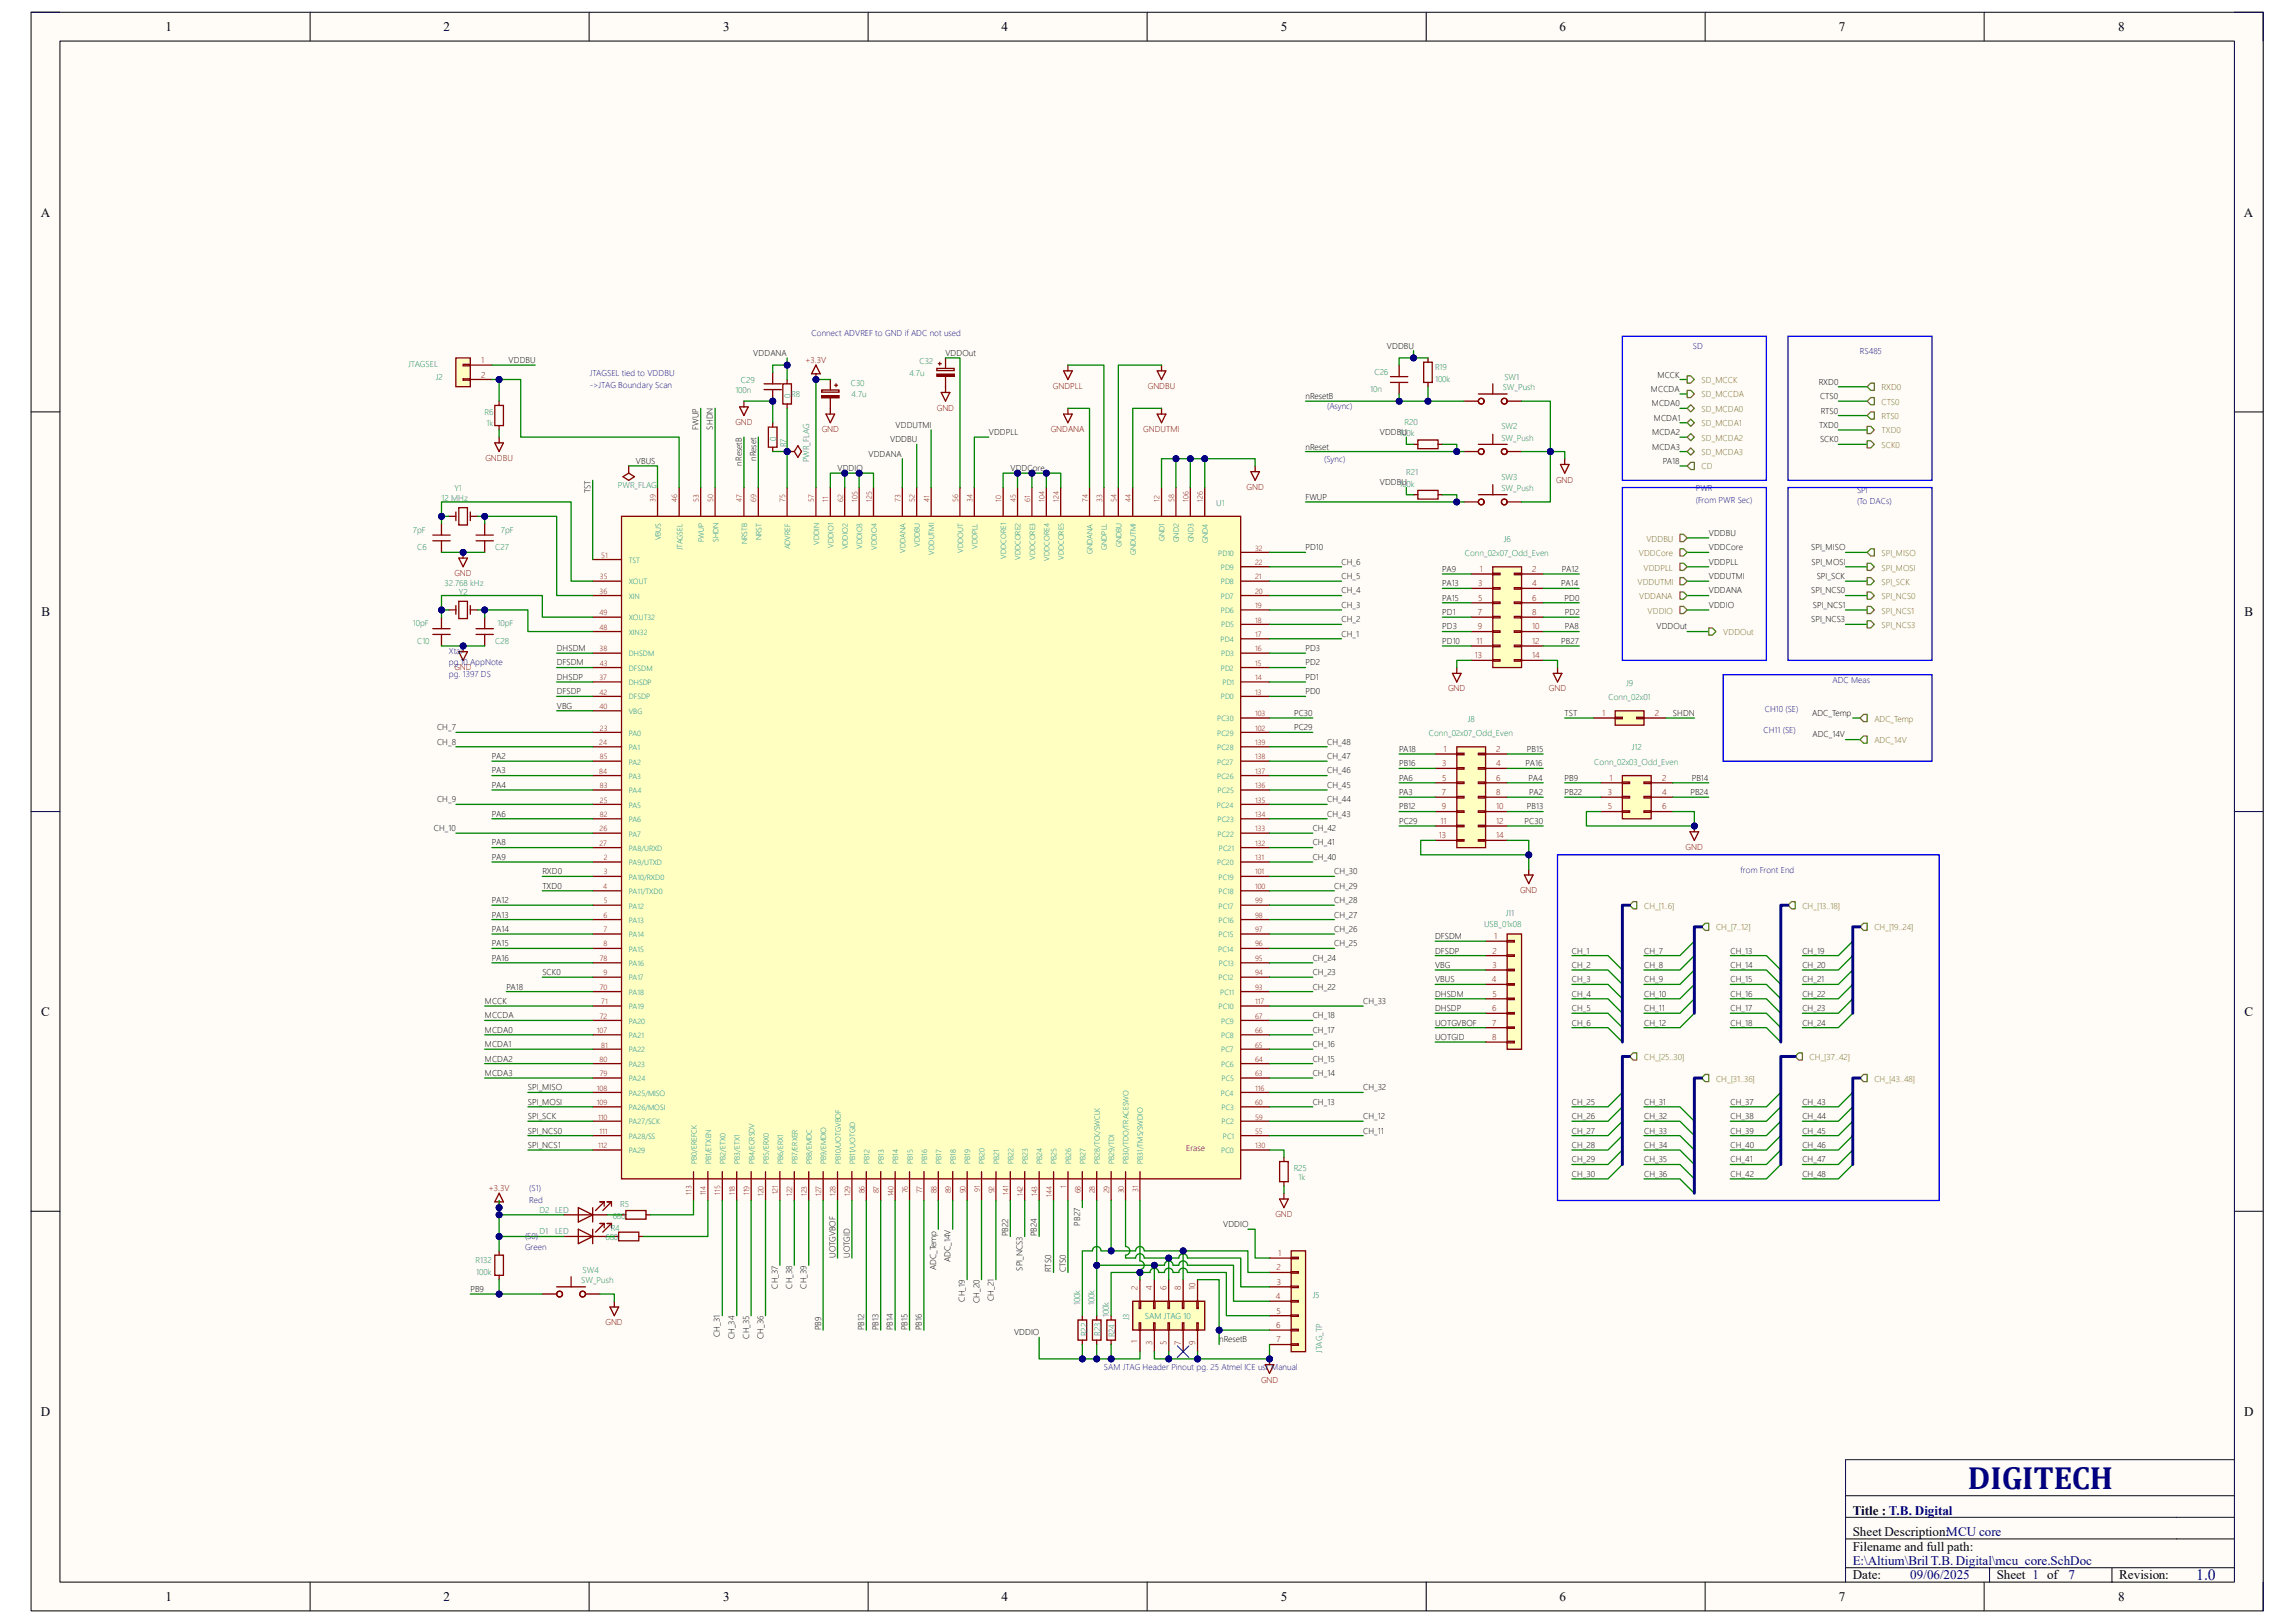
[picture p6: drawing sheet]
<svg xmlns="http://www.w3.org/2000/svg" width="297mm" height="210mm" viewBox="0 0 297 210" stroke-linecap="round" stroke-linejoin="round" font-family="sans-serif">
<defs><g id="words">
<text font-size="4.1" fill="#000080" x="254.7" y="192.6">DIGITECH</text>
<text font-size="2" fill="#000080" x="284.2" y="204.5">1.0</text>
<g font-size="1.7">
<text x="21.4" y="4">1</text>
<text x="57.4" y="4">2</text>
<text x="93.6" y="4">3</text>
<text x="129.6" y="4">4</text>
<text x="165.8" y="4">5</text>
<text x="201.8" y="4">6</text>
<text x="238" y="4">7</text>
<text x="274.1" y="4">8</text>
<text x="5.3" y="28">A</text>
<text x="290.4" y="28">A</text>
<text x="5.4" y="79.8">B</text>
<text x="290.5" y="79.8">B</text>
<text x="5.3" y="131.4">C</text>
<text x="290.5" y="131.4">C</text>
<text x="5.3" y="183.2">D</text>
<text x="290.4" y="183.2">D</text>
<text x="239.8" y="196">Title : T.B. Digital</text>
<text x="239.8" y="198.8">Sheet Description:MCU core</text>
<text x="239.8" y="200.7">Filename and full path:</text>
<text x="21.4" y="207.2">1</text>
<text x="57.4" y="207.2">2</text>
<text x="93.6" y="207.2">3</text>
<text x="129.6" y="207.2">4</text>
<text x="165.8" y="207.2">5</text>
<text x="201.8" y="207.2">6</text>
<text x="238" y="207.2">7</text>
<text x="239.8" y="204.4">Date:</text>
<text x="258.4" y="204.4">Sheet 1 of</text>
<text x="274.1" y="207.2">8</text>
<text x="274.2" y="204.4">Revision:</text>
</g>
<g font-size="1.7" fill="#000080">
<text x="239.8" y="202.5">E:\Altium\Bril T.B. Digital\mcu_core.SchDoc</text>
<text x="247.2" y="204.4">09/06/2025</text>
<text x="267.7" y="204.4">7</text>
</g>
<g font-size="1.1" fill="#008484">
<text x="52.8" y="47.5">JTAGSEL</text>
<text x="119" y="47.2">C32</text>
<text x="185.7" y="47.9">R19</text>
<text x="56.4" y="49.2">J2</text>
<text x="62.7" y="53.7">R6</text>
<text x="95.2" y="50.9">100n</text>
<text x="95.9" y="49.6">C29</text>
<text x="102.3" y="51.5" transform="rotate(-90 102.3 51.5)">0</text>
<text x="102.4" y="51.4">R8</text>
<text x="110.1" y="50">C30</text>
<text x="110.2" y="51.4">4.7u</text>
<text x="117.7" y="48.6">4.7u</text>
<text x="177.3" y="50.7">10n</text>
<text x="177.9" y="48.5">C26</text>
<text x="185.7" y="49.4">100k</text>
<text x="194.5" y="50.5">SW_Push</text>
<text x="194.7" y="49.2">SW1</text>
<text x="62.9" y="55.2">1k</text>
<text x="100.5" y="57.1" transform="rotate(-90 100.5 57.1)">0</text>
<text x="101.8" y="57.9" transform="rotate(-90 101.8 57.9)">R7</text>
<text x="104.7" y="59.8" transform="rotate(-90 104.7 59.8)">PWR_FLAG</text>
<text x="181.1" y="56.5">100k</text>
<text x="181.8" y="55">R20</text>
<text x="194.3" y="57">SW_Push</text>
<text x="194.3" y="55.5">SW2</text>
<text x="57.1" y="64.9">12 MHz</text>
<text x="58.8" y="63.5">Y1</text>
<text x="80" y="63.2">PWR_FLAG</text>
<text x="157.4" y="65.4">U1</text>
<text x="181.1" y="63">100k</text>
<text x="182" y="61.5">R21</text>
<text x="194.3" y="63.5">SW_Push</text>
<text x="194.3" y="62.1">SW3</text>
<text x="53.4" y="69">7pF</text>
<text x="54" y="71.2">C6</text>
<text x="64.1" y="71.2">C27</text>
<text x="64.8" y="69">7pF</text>
<text x="189.6" y="72">Conn_02x07_Odd_Even</text>
<text x="194.6" y="70.1">J6</text>
<text x="57.5" y="75.9">32.768 kHz</text>
<text x="59.4" y="77">Y2</text>
<text x="53.4" y="81.1">10pF</text>
<text x="54" y="83.3">C10</text>
<text x="64.1" y="83.3">C28</text>
<text x="64.4" y="81.1">10pF</text>
<text x="210.4" y="88.7">J9</text>
<text x="184.9" y="95.2">Conn_02x07_Odd_Even</text>
<text x="189.9" y="93.4">J8</text>
<text x="208.2" y="90.6">Conn_02x01</text>
<text x="206.3" y="99">Conn_02x03_Odd_Even</text>
<text x="211.2" y="97.1">J12</text>
<text x="194.9" y="118.5">J11</text>
<text x="192.1" y="120">USB_01x08</text>
<text x="167.4" y="151.5">R25</text>
<text x="168.1" y="152.7">1k</text>
<text x="69.8" y="156.9">D2 LED</text>
<text x="69.8" y="159.7">D1</text>
<text x="71.8" y="159.7">LED</text>
<text x="78.4" y="160.5">680</text>
<text x="79" y="159.3">R4</text>
<text x="79.3" y="157.7">680</text>
<text x="80.3" y="156.2">R5</text>
<text x="61.6" y="163.4">R132</text>
<text x="61.6" y="164.9">100k</text>
<text x="75.2" y="166.1">SW_Push</text>
<text x="75.4" y="164.8">SW4</text>
<text x="169.9" y="167.9">J5</text>
<text x="139.8" y="168.9" transform="rotate(-90 139.8 168.9)">100k</text>
<text x="140.7" y="172.9" transform="rotate(-90 140.7 172.9)">R22</text>
<text x="141.6" y="168.9" transform="rotate(-90 141.6 168.9)">100k</text>
<text x="142.4" y="172.8" transform="rotate(-90 142.4 172.8)">R23</text>
<text x="143.5" y="170.4" transform="rotate(-90 143.5 170.4)">100k</text>
<text x="144.3" y="173.1" transform="rotate(-90 144.3 173.1)">R24</text>
<text x="146.1" y="170.9" transform="rotate(-90 146.1 170.9)">J3</text>
<text x="148.2" y="170.7">SAM JTAG 10</text>
<text x="171.1" y="175.1" transform="rotate(-90 171.1 175.1)">JTAG_TP</text>
</g>
<g font-size="1.1" fill="#840000">
<text x="62.3" y="47">1</text>
<text x="62.3" y="48.9">2</text>
<text x="191.3" y="75.9">3</text>
<text x="191.3" y="77.7">5</text>
<text x="191.5" y="74">1</text>
<text x="198.3" y="75.9">4</text>
<text x="198.3" y="77.7">6</text>
<text x="198.3" y="74">2</text>
<text x="191.1" y="83.3">11</text>
<text x="191.3" y="79.6">7</text>
<text x="191.3" y="81.4">9</text>
<text x="198.3" y="81.4">10</text>
<text x="198.3" y="83.3">12</text>
<text x="198.3" y="79.6">8</text>
<text x="190.9" y="85.2">13</text>
<text x="198.3" y="85.2">14</text>
<text x="207.3" y="92.6">1</text>
<text x="214.2" y="92.6">2</text>
<text x="186.6" y="101">5</text>
<text x="186.6" y="99.1">3</text>
<text x="186.8" y="97.3">1</text>
<text x="193.6" y="101">6</text>
<text x="193.6" y="99.1">4</text>
<text x="193.6" y="97.3">2</text>
<text x="208.3" y="101">1</text>
<text x="215.1" y="101">2</text>
<text x="186.4" y="106.6">11</text>
<text x="186.6" y="104.7">9</text>
<text x="186.6" y="102.9">7</text>
<text x="193.6" y="106.6">12</text>
<text x="193.6" y="104.7">10</text>
<text x="193.6" y="102.9">8</text>
<text x="208.1" y="102.9">3</text>
<text x="208.1" y="104.7">5</text>
<text x="215.1" y="102.9">4</text>
<text x="215.1" y="104.7">6</text>
<text x="186.2" y="108.5">13</text>
<text x="193.6" y="108.5">14</text>
<text x="193.2" y="125.3">3</text>
<text x="193.2" y="123.4">2</text>
<text x="193.4" y="121.5">1</text>
<text x="193.1" y="127.1">4</text>
<text x="193.1" y="130.9">6</text>
<text x="193.2" y="129">5</text>
<text x="193.1" y="132.7">7</text>
<text x="193.1" y="134.6">8</text>
<text x="153.5" y="148.9">Erase</text>
<text x="147.2" y="167" transform="rotate(-90 147.2 167)">2</text>
<text x="149.1" y="167" transform="rotate(-90 149.1 167)">4</text>
<text x="151" y="167" transform="rotate(-90 151 167)">6</text>
<text x="152.8" y="167" transform="rotate(-90 152.8 167)">8</text>
<text x="154.7" y="167" transform="rotate(-90 154.7 167)">10</text>
<text x="165.2" y="164.4">2</text>
<text x="165.2" y="166.2">3</text>
<text x="165.4" y="162.5">1</text>
<text x="147.2" y="173.8" transform="rotate(-90 147.2 173.8)">1</text>
<text x="149.1" y="174" transform="rotate(-90 149.1 174)">3</text>
<text x="151" y="174" transform="rotate(-90 151 174)">5</text>
<text x="165.1" y="168.1">4</text>
<text x="165.1" y="171.8">6</text>
<text x="165.2" y="170">5</text>
<text x="165.2" y="173.7">7</text>
<text x="152.8" y="174" transform="rotate(-90 152.8 174)">7</text>
<text x="154.7" y="174" transform="rotate(-90 154.7 174)">9</text>
</g>
<g font-size="1.1">
<text x="65.8" y="47">VDDBU</text>
<text x="97.5" y="46.1">VDDANA</text>
<text x="122.3" y="46.1">VDDOut</text>
<text x="179.5" y="45.1">VDDBU</text>
<text x="169" y="51.6">nResetB</text>
<text x="213.7" y="50.7">MCCDA</text>
<text x="213.8" y="52.6">MCDA0</text>
<text x="214.5" y="48.9">MCCK</text>
<text x="235.4" y="49.8">RXD0</text>
<text x="235.5" y="51.6">CTS0</text>
<text x="235.6" y="53.5">RTS0</text>
<text x="90.4" y="55.6" transform="rotate(-90 90.4 55.6)">FWUP</text>
<text x="92.2" y="55.6" transform="rotate(-90 92.2 55.6)">SHDN</text>
<text x="97.9" y="59.6" transform="rotate(-90 97.9 59.6)">nReset</text>
<text x="112.4" y="59.1">VDDANA</text>
<text x="115.2" y="57.2">VDDBU</text>
<text x="115.9" y="55.4">VDDUTMI</text>
<text x="128" y="56.3">VDDPLL</text>
<text x="169" y="58.2">nReset</text>
<text x="178.6" y="56.3">VDDBU</text>
<text x="213.8" y="58.2">MCDA3</text>
<text x="213.8" y="56.3">MCDA2</text>
<text x="214" y="54.4">MCDA1</text>
<text x="235.4" y="55.4">TXD0</text>
<text x="235.5" y="57.2">SCK0</text>
<text x="76.4" y="63.8" transform="rotate(-90 76.4 63.8)">TST</text>
<text x="82.3" y="60">VBUS</text>
<text x="96" y="60.2" transform="rotate(-90 96 60.2)">nResetB</text>
<text x="108.4" y="61">VDDIO</text>
<text x="130.8" y="61">VDDCore</text>
<text x="169" y="64.7">FWUP</text>
<text x="178.6" y="62.8">VDDBU</text>
<text x="215.2" y="60">PA18</text>
<text x="169" y="71.2">PD10</text>
<text x="221.1" y="69.3">VDDBU</text>
<text x="221.1" y="71.2">VDDCore</text>
<text x="234.4" y="71.2">SPI_MISO</text>
<text x="173.6" y="73.1">CH_6</text>
<text x="173.6" y="74.9">CH_5</text>
<text x="173.6" y="76.8">CH_4</text>
<text x="186.6" y="75.9">PA13</text>
<text x="186.6" y="77.7">PA15</text>
<text x="186.6" y="74">PA9</text>
<text x="202.1" y="75.9">PA14</text>
<text x="202.1" y="74">PA12</text>
<text x="202.5" y="77.7">PD0</text>
<text x="221.1" y="73.1">VDDPLL</text>
<text x="221.1" y="76.8">VDDANA</text>
<text x="221.1" y="74.9">VDDUTMI</text>
<text x="234.4" y="76.8">SPI_NCS0</text>
<text x="234.4" y="73.1">SPI_MOSI</text>
<text x="235.1" y="74.9">SPI_SCK</text>
<text x="173.6" y="80.5">CH_2</text>
<text x="173.6" y="78.7">CH_3</text>
<text x="173.6" y="82.4">CH_1</text>
<text x="186.6" y="79.6">PD1</text>
<text x="186.6" y="83.3">PD10</text>
<text x="186.6" y="81.4">PD3</text>
<text x="202.1" y="83.3">PB27</text>
<text x="202.5" y="79.6">PD2</text>
<text x="202.5" y="81.4">PA8</text>
<text x="214.4" y="81.4">VDDOut</text>
<text x="221.1" y="78.7">VDDIO</text>
<text x="234.4" y="80.5">SPI_NCS3</text>
<text x="234.6" y="78.7">SPI_NCS1</text>
<text x="72.1" y="84.2">DHSDM</text>
<text x="72.1" y="86.1">DFSDM</text>
<text x="72.1" y="88">DHSDP</text>
<text x="72.1" y="89.8">DFSDP</text>
<text x="169" y="86.1">PD2</text>
<text x="169" y="84.2">PD3</text>
<text x="169" y="89.8">PD0</text>
<text x="169" y="88">PD1</text>
<text x="56.6" y="94.5">CH_7</text>
<text x="72.1" y="91.7">VBG</text>
<text x="167.5" y="94.5">PC29</text>
<text x="167.5" y="92.6">PC30</text>
<text x="202.5" y="92.6">TST</text>
<text x="216.5" y="92.6">SHDN</text>
<text x="234.5" y="92.6">ADC_Temp</text>
<text x="234.6" y="95.4">ADC_14V</text>
<text x="56.6" y="96.4">CH_8</text>
<text x="63.7" y="100.1">PA3</text>
<text x="63.7" y="101.9">PA4</text>
<text x="63.7" y="98.2">PA2</text>
<text x="171.7" y="98.2">CH_47</text>
<text x="171.7" y="100.1">CH_46</text>
<text x="171.7" y="96.4">CH_48</text>
<text x="171.7" y="101.9">CH_45</text>
<text x="181.1" y="101">PA6</text>
<text x="181.1" y="97.3">PA18</text>
<text x="181.1" y="99.1">PB16</text>
<text x="197.4" y="99.1">PA16</text>
<text x="197.6" y="97.3">PB15</text>
<text x="197.8" y="101">PA4</text>
<text x="202.5" y="101">PB9</text>
<text x="218.9" y="101">PB14</text>
<text x="56.1" y="107.5">CH_10</text>
<text x="56.6" y="103.8">CH_9</text>
<text x="63.7" y="105.7">PA6</text>
<text x="169.9" y="107.5">CH_42</text>
<text x="171.7" y="103.8">CH_44</text>
<text x="171.7" y="105.7">CH_43</text>
<text x="181.1" y="106.6">PC29</text>
<text x="181.1" y="102.9">PA3</text>
<text x="181.1" y="104.7">PB12</text>
<text x="197.3" y="106.6">PC30</text>
<text x="197.6" y="104.7">PB13</text>
<text x="197.9" y="102.9">PA2</text>
<text x="202.5" y="102.9">PB22</text>
<text x="218.8" y="102.9">PB24</text>
<text x="63.7" y="111.3">PA9</text>
<text x="63.7" y="109.4">PA8</text>
<text x="70.2" y="113.1">RXD0</text>
<text x="169.9" y="109.4">CH_41</text>
<text x="169.9" y="111.3">CH_40</text>
<text x="172.7" y="113.1">CH_30</text>
<text x="63.7" y="118.7">PA13</text>
<text x="63.7" y="116.9">PA12</text>
<text x="70.2" y="115">TXD0</text>
<text x="172.7" y="118.7">CH_27</text>
<text x="172.7" y="115">CH_29</text>
<text x="172.7" y="116.9">CH_28</text>
<text x="63.7" y="122.5">PA15</text>
<text x="63.7" y="120.6">PA14</text>
<text x="63.7" y="124.3">PA16</text>
<text x="169.9" y="124.3">CH_24</text>
<text x="172.7" y="120.6">CH_26</text>
<text x="172.7" y="122.5">CH_25</text>
<text x="185.7" y="125.3">VBG</text>
<text x="185.7" y="121.5">DFSDM</text>
<text x="185.7" y="123.4">DFSDP</text>
<text x="203.4" y="125.3">CH_2</text>
<text x="203.4" y="123.4">CH_1</text>
<text x="212.8" y="123.4">CH_7</text>
<text x="212.8" y="125.3">CH_8</text>
<text x="223.9" y="125.3">CH_14</text>
<text x="223.9" y="123.4">CH_13</text>
<text x="233.3" y="123.4">CH_19</text>
<text x="233.3" y="125.3">CH_20</text>
<text x="62.7" y="131.8">MCCDA</text>
<text x="62.7" y="129.9">MCCK</text>
<text x="65.5" y="128.1">PA18</text>
<text x="70.2" y="126.2">SCK0</text>
<text x="169.9" y="126.2">CH_23</text>
<text x="169.9" y="128.1">CH_22</text>
<text x="169.9" y="131.8">CH_18</text>
<text x="176.4" y="129.9">CH_33</text>
<text x="185.7" y="129">DHSDM</text>
<text x="185.7" y="130.9">DHSDP</text>
<text x="185.7" y="127.1">VBUS</text>
<text x="203.4" y="129">CH_4</text>
<text x="203.4" y="127.1">CH_3</text>
<text x="203.4" y="130.9">CH_5</text>
<text x="212.8" y="130.9">CH_11</text>
<text x="212.8" y="127.1">CH_9</text>
<text x="212.8" y="129">CH_10</text>
<text x="223.9" y="130.9">CH_17</text>
<text x="223.9" y="129">CH_16</text>
<text x="223.9" y="127.1">CH_15</text>
<text x="233.3" y="130.9">CH_23</text>
<text x="233.3" y="127.1">CH_21</text>
<text x="233.3" y="129">CH_22</text>
<text x="62.7" y="137.4">MCDA2</text>
<text x="62.7" y="135.5">MCDA1</text>
<text x="62.7" y="133.6">MCDA0</text>
<text x="169.9" y="135.5">CH_16</text>
<text x="169.9" y="137.4">CH_15</text>
<text x="169.9" y="133.6">CH_17</text>
<text x="185.7" y="132.7">UOTGVBOF</text>
<text x="185.7" y="134.6">UOTGID</text>
<text x="203.4" y="132.7">CH_6</text>
<text x="212.8" y="132.7">CH_12</text>
<text x="223.9" y="132.7">CH_18</text>
<text x="233.3" y="132.7">CH_24</text>
<text x="62.7" y="139.2">MCDA3</text>
<text x="68.3" y="143">SPI_MOSI</text>
<text x="68.3" y="141.1">SPI_MISO</text>
<text x="169.9" y="139.2">CH_14</text>
<text x="169.9" y="143">CH_13</text>
<text x="176.4" y="141.1">CH_32</text>
<text x="203.4" y="143">CH_25</text>
<text x="212.8" y="143">CH_31</text>
<text x="223.9" y="143">CH_37</text>
<text x="233.3" y="143">CH_43</text>
<text x="68.3" y="148.5">SPI_NCS1</text>
<text x="68.3" y="144.8">SPI_SCK</text>
<text x="68.3" y="146.7">SPI_NCS0</text>
<text x="176.4" y="146.7">CH_11</text>
<text x="176.4" y="144.8">CH_12</text>
<text x="203.4" y="146.7">CH_27</text>
<text x="203.4" y="148.5">CH_28</text>
<text x="203.4" y="144.8">CH_26</text>
<text x="212.8" y="144.8">CH_32</text>
<text x="212.8" y="148.5">CH_34</text>
<text x="212.8" y="146.7">CH_33</text>
<text x="223.9" y="144.8">CH_38</text>
<text x="223.9" y="146.7">CH_39</text>
<text x="223.9" y="148.5">CH_40</text>
<text x="233.3" y="146.7">CH_45</text>
<text x="233.3" y="148.5">CH_46</text>
<text x="233.3" y="144.8">CH_44</text>
<text x="203.4" y="152.3">CH_30</text>
<text x="203.4" y="150.4">CH_29</text>
<text x="212.8" y="152.3">CH_36</text>
<text x="212.8" y="150.4">CH_35</text>
<text x="223.9" y="152.3">CH_42</text>
<text x="223.9" y="150.4">CH_41</text>
<text x="233.3" y="150.4">CH_47</text>
<text x="233.3" y="152.3">CH_48</text>
<text x="130.5" y="160" transform="rotate(-90 130.5 160)">PB22</text>
<text x="134.2" y="160" transform="rotate(-90 134.2 160)">PB24</text>
<text x="139.8" y="158.6" transform="rotate(-90 139.8 158.6)">PB27</text>
<text x="158.3" y="158.8">VDDIO</text>
<text x="60.9" y="167.2">PB9</text>
<text x="100.7" y="166.8" transform="rotate(-90 100.7 166.8)">CH_37</text>
<text x="102.5" y="166.8" transform="rotate(-90 102.5 166.8)">CH_38</text>
<text x="104.4" y="166.8" transform="rotate(-90 104.4 166.8)">CH_39</text>
<text x="108.1" y="162.8" transform="rotate(-90 108.1 162.8)">UOTGVBOF</text>
<text x="110" y="162.8" transform="rotate(-90 110 162.8)">UOTGID</text>
<text x="121.2" y="164.3" transform="rotate(-90 121.2 164.3)">ADC_Temp</text>
<text x="123" y="163.3" transform="rotate(-90 123 163.3)">ADC_14V</text>
<text x="132.3" y="164.4" transform="rotate(-90 132.3 164.4)">SPI_NCS3</text>
<text x="136.1" y="164.6" transform="rotate(-90 136.1 164.6)">RTS0</text>
<text x="137.9" y="164.6" transform="rotate(-90 137.9 164.6)">CTS0</text>
<text x="93.2" y="173" transform="rotate(-90 93.2 173)">CH_31</text>
<text x="95" y="173.3" transform="rotate(-90 95 173.3)">CH_34</text>
<text x="96.9" y="173.2" transform="rotate(-90 96.9 173.2)">CH_35</text>
<text x="98.8" y="173.3" transform="rotate(-90 98.8 173.3)">CH_36</text>
<text x="106.3" y="172.1" transform="rotate(-90 106.3 172.1)">PB9</text>
<text x="111.8" y="172.1" transform="rotate(-90 111.8 172.1)">PB12</text>
<text x="113.7" y="172.1" transform="rotate(-90 113.7 172.1)">PB13</text>
<text x="115.6" y="172.1" transform="rotate(-90 115.6 172.1)">PB14</text>
<text x="117.4" y="172.1" transform="rotate(-90 117.4 172.1)">PB15</text>
<text x="119.3" y="172.1" transform="rotate(-90 119.3 172.1)">PB16</text>
<text x="124.9" y="168.4" transform="rotate(-90 124.9 168.4)">CH_19</text>
<text x="126.7" y="168.6" transform="rotate(-90 126.7 168.6)">CH_20</text>
<text x="128.6" y="168.4" transform="rotate(-90 128.6 168.4)">CH_21</text>
<text x="131.2" y="172.8">VDDIO</text>
<text x="157.8" y="173.7">nResetB</text>
</g>
<g font-size="1.1" fill="#800000">
<text x="104.2" y="47">+3.3V</text>
<text x="121.2" y="53.1">GND</text>
<text x="136.3" y="50.3">GNDPLL</text>
<text x="148.5" y="50.3">GNDBU</text>
<text x="62.8" y="59.6">GNDBU</text>
<text x="95.2" y="55">GND</text>
<text x="106.3" y="55.9">GND</text>
<text x="136" y="55.9">GNDANA</text>
<text x="148" y="55.9">GNDUTMI</text>
<text x="161.3" y="63.4">GND</text>
<text x="201.4" y="62.4">GND</text>
<text x="58.8" y="74.5">GND</text>
<text x="58.8" y="86.7">GND</text>
<text x="187.4" y="89.5">GND</text>
<text x="200.4" y="89.5">GND</text>
<text x="218.1" y="110">GND</text>
<text x="196.7" y="115.6">GND</text>
<text x="63.2" y="154.1">+3.3V</text>
<text x="165.1" y="157.5">GND</text>
<text x="78.4" y="171.4">GND</text>
<text x="163.2" y="178.9">GND</text>
</g>
<g font-size="1.1" fill="#0000c2">
<text x="105" y="43.4">Connect ADVREF to GND if ADC not used</text>
<text x="219.1" y="45.1">SD</text>
<text x="240.7" y="45.8">RS485</text>
<text x="76.3" y="48.6">JTAGSEL tied to VDDBU</text>
<text x="76.3" y="50.2">-&gt;JTAG Boundary Scan</text>
<text x="171.7" y="53">(Async)</text>
<text x="171.4" y="59.8">(Sync)</text>
<text x="219.5" y="63.5">PWR</text>
<text x="219.5" y="65.1">(From PWR Sec)</text>
<text x="240.3" y="63.8">SPI</text>
<text x="240.3" y="65.2">(To DACs)</text>
<text x="58.1" y="84.6">Xtal</text>
<text x="58.1" y="86.1">pg.10 AppNote</text>
<text x="58.1" y="87.6">pg. 1397 DS</text>
<text x="237.2" y="88.3">ADC Meas</text>
<text x="228.2" y="94.9">CH11 (SE)</text>
<text x="228.4" y="92.1">CH10 (SE)</text>
<text x="225.3" y="112.9">from Front End</text>
<text x="68.5" y="154.1">(S1)</text>
<text x="68.5" y="155.6">Red</text>
<text x="67.9" y="160.3">(S0)</text>
<text x="67.9" y="161.8">Green</text>
<text x="142.9" y="177.2">SAM JTAG Header Pinout pg. 25 Atmel ICE usr Manual</text>
</g>
<g font-size="1.1" fill="#848400">
<text x="220.2" y="51.4">SD_MCCDA</text>
<text x="220.2" y="49.6">SD_MCCK</text>
<text x="220.2" y="53.3">SD_MCDA0</text>
<text x="243.5" y="50.5">RXD0</text>
<text x="243.5" y="52.4">CTS0</text>
<text x="220.2" y="58.9">SD_MCDA3</text>
<text x="220.2" y="55.2">SD_MCDA1</text>
<text x="220.2" y="57">SD_MCDA2</text>
<text x="243.5" y="56.1">TXD0</text>
<text x="243.5" y="58">SCK0</text>
<text x="243.5" y="54.2">RTS0</text>
<text x="220.2" y="60.7">CD</text>
<text x="212.1" y="72">VDDCore</text>
<text x="213.1" y="70.1">VDDBU</text>
<text x="243.5" y="72">SPI_MISO</text>
<text x="211.9" y="75.7">VDDUTMI</text>
<text x="212.1" y="77.6">VDDANA</text>
<text x="212.7" y="73.8">VDDPLL</text>
<text x="243.5" y="77.6">SPI_NCS0</text>
<text x="243.5" y="73.8">SPI_MOSI</text>
<text x="243.5" y="75.7">SPI_SCK</text>
<text x="213.2" y="79.4">VDDIO</text>
<text x="223" y="82.2">VDDOut</text>
<text x="243.5" y="81.3">SPI_NCS3</text>
<text x="243.5" y="79.4">SPI_NCS1</text>
<text x="242.6" y="93.4">ADC_Temp</text>
<text x="242.6" y="96.2">ADC_14V</text>
<text x="212.8" y="117.6">CH_[1..6]</text>
<text x="233.3" y="117.6">CH_[13..18]</text>
<text x="222.1" y="120.4">CH_[7..12]</text>
<text x="242.6" y="120.4">CH_[19..24]</text>
<text x="212.8" y="137.2">CH_[25..30]</text>
<text x="234.2" y="137.2">CH_[37..42]</text>
<text x="222.1" y="140">CH_[31..36]</text>
<text x="242.6" y="140">CH_[43..48]</text>
</g>
<g font-size="1" fill="#840000">
<text x="84.8" y="64.9" transform="rotate(-90 84.8 64.9)">39</text>
<text x="87.6" y="64.9" transform="rotate(-90 87.6 64.9)">46</text>
<text x="90.4" y="64.9" transform="rotate(-90 90.4 64.9)">53</text>
<text x="92.3" y="64.9" transform="rotate(-90 92.3 64.9)">50</text>
<text x="96" y="64.9" transform="rotate(-90 96 64.9)">47</text>
<text x="97.9" y="64.9" transform="rotate(-90 97.9 64.9)">69</text>
<text x="101.6" y="64.9" transform="rotate(-90 101.6 64.9)">75</text>
<text x="105.3" y="64.9" transform="rotate(-90 105.3 64.9)">57</text>
<text x="107.2" y="64.9" transform="rotate(-90 107.2 64.9)">11</text>
<text x="109.1" y="64.9" transform="rotate(-90 109.1 64.9)">62</text>
<text x="111" y="64.9" transform="rotate(-90 111 64.9)">105</text>
<text x="112.8" y="64.9" transform="rotate(-90 112.8 64.9)">125</text>
<text x="116.5" y="64.9" transform="rotate(-90 116.5 64.9)">73</text>
<text x="118.4" y="64.9" transform="rotate(-90 118.4 64.9)">52</text>
<text x="120.3" y="64.9" transform="rotate(-90 120.3 64.9)">41</text>
<text x="124" y="64.9" transform="rotate(-90 124 64.9)">56</text>
<text x="125.9" y="64.9" transform="rotate(-90 125.9 64.9)">34</text>
<text x="129.6" y="64.9" transform="rotate(-90 129.6 64.9)">10</text>
<text x="131.5" y="64.9" transform="rotate(-90 131.5 64.9)">45</text>
<text x="133.3" y="64.9" transform="rotate(-90 133.3 64.9)">61</text>
<text x="135.2" y="64.9" transform="rotate(-90 135.2 64.9)">104</text>
<text x="137" y="64.9" transform="rotate(-90 137 64.9)">124</text>
<text x="140.8" y="64.9" transform="rotate(-90 140.8 64.9)">74</text>
<text x="142.6" y="64.9" transform="rotate(-90 142.6 64.9)">33</text>
<text x="144.5" y="64.9" transform="rotate(-90 144.5 64.9)">54</text>
<text x="146.4" y="64.9" transform="rotate(-90 146.4 64.9)">44</text>
<text x="150.1" y="64.9" transform="rotate(-90 150.1 64.9)">12</text>
<text x="151.9" y="64.9" transform="rotate(-90 151.9 64.9)">58</text>
<text x="153.8" y="64.9" transform="rotate(-90 153.8 64.9)">106</text>
<text x="155.7" y="64.9" transform="rotate(-90 155.7 64.9)">126</text>
<text x="162.4" y="71.2">32</text>
<text x="77.6" y="76.8">36</text>
<text x="77.6" y="75">35</text>
<text x="77.8" y="72.2">51</text>
<text x="162.4" y="73.1">22</text>
<text x="162.4" y="75">21</text>
<text x="162.4" y="76.8">20</text>
<text x="77.6" y="81.5">48</text>
<text x="77.6" y="79.6">49</text>
<text x="162.4" y="78.7">19</text>
<text x="162.4" y="82.4">17</text>
<text x="162.4" y="80.6">18</text>
<text x="77.6" y="89.9">42</text>
<text x="77.6" y="84.3">38</text>
<text x="77.6" y="88">37</text>
<text x="77.6" y="86.1">43</text>
<text x="162.4" y="89.9">13</text>
<text x="162.4" y="88">14</text>
<text x="162.4" y="86.1">15</text>
<text x="162.4" y="84.3">16</text>
<text x="77.6" y="91.7">40</text>
<text x="77.6" y="94.5">23</text>
<text x="162.4" y="94.5">102</text>
<text x="162.4" y="92.7">103</text>
<text x="77.6" y="100.1">84</text>
<text x="77.6" y="96.4">24</text>
<text x="77.6" y="98.3">85</text>
<text x="77.6" y="102">83</text>
<text x="162.4" y="102">136</text>
<text x="162.4" y="100.1">137</text>
<text x="162.4" y="98.3">138</text>
<text x="162.4" y="96.4">139</text>
<text x="77.6" y="107.6">26</text>
<text x="77.6" y="105.7">82</text>
<text x="77.6" y="103.8">25</text>
<text x="162.4" y="105.7">134</text>
<text x="162.4" y="103.8">135</text>
<text x="162.4" y="107.6">133</text>
<text x="77.6" y="109.4">27</text>
<text x="78.1" y="113.2">3</text>
<text x="78.1" y="111.3">2</text>
<text x="162.4" y="113.2">101</text>
<text x="162.4" y="111.3">131</text>
<text x="162.4" y="109.4">132</text>
<text x="78.1" y="115">4</text>
<text x="78.1" y="118.7">6</text>
<text x="78.1" y="116.9">5</text>
<text x="162.4" y="118.7">98</text>
<text x="162.4" y="116.9">99</text>
<text x="162.4" y="115">100</text>
<text x="77.6" y="124.3">78</text>
<text x="78.1" y="120.6">7</text>
<text x="78.1" y="122.5">8</text>
<text x="162.4" y="122.5">96</text>
<text x="162.4" y="120.6">97</text>
<text x="162.4" y="124.3">95</text>
<text x="77.6" y="128.1">70</text>
<text x="77.6" y="131.8">72</text>
<text x="77.8" y="130">71</text>
<text x="78.1" y="126.2">9</text>
<text x="162.4" y="131.8">67</text>
<text x="162.4" y="128.1">93</text>
<text x="162.4" y="126.2">94</text>
<text x="162.4" y="130">117</text>
<text x="77.3" y="133.7">107</text>
<text x="77.6" y="137.4">80</text>
<text x="77.8" y="135.6">81</text>
<text x="162.4" y="137.4">64</text>
<text x="162.4" y="135.6">65</text>
<text x="162.4" y="133.7">66</text>
<text x="77.3" y="141.1">108</text>
<text x="77.3" y="143">109</text>
<text x="77.6" y="139.3">79</text>
<text x="162.4" y="143">60</text>
<text x="162.4" y="139.3">63</text>
<text x="162.4" y="141.1">116</text>
<text x="77.4" y="144.9">110</text>
<text x="77.4" y="148.6">112</text>
<text x="77.6" y="146.7">111</text>
<text x="162.4" y="146.7">55</text>
<text x="162.4" y="144.9">59</text>
<text x="162.4" y="148.6">130</text>
<text x="89.5" y="154.6" transform="rotate(-90 89.5 154.6)">113</text>
<text x="91.4" y="154.7" transform="rotate(-90 91.4 154.7)">114</text>
<text x="93.2" y="154.6" transform="rotate(-90 93.2 154.6)">115</text>
<text x="95.1" y="154.6" transform="rotate(-90 95.1 154.6)">118</text>
<text x="96.9" y="154.6" transform="rotate(-90 96.9 154.6)">119</text>
<text x="98.8" y="154.8" transform="rotate(-90 98.8 154.8)">120</text>
<text x="100.7" y="154.6" transform="rotate(-90 100.7 154.6)">121</text>
<text x="102.5" y="154.8" transform="rotate(-90 102.5 154.8)">122</text>
<text x="104.4" y="154.8" transform="rotate(-90 104.4 154.8)">123</text>
<text x="106.3" y="154.8" transform="rotate(-90 106.3 154.8)">127</text>
<text x="108.1" y="154.8" transform="rotate(-90 108.1 154.8)">128</text>
<text x="110" y="154.8" transform="rotate(-90 110 154.8)">129</text>
<text x="111.9" y="154.4" transform="rotate(-90 111.9 154.4)">86</text>
<text x="113.8" y="154.4" transform="rotate(-90 113.8 154.4)">87</text>
<text x="115.6" y="154.8" transform="rotate(-90 115.6 154.8)">140</text>
<text x="117.5" y="154.4" transform="rotate(-90 117.5 154.4)">76</text>
<text x="119.3" y="154.4" transform="rotate(-90 119.3 154.4)">77</text>
<text x="121.2" y="154.4" transform="rotate(-90 121.2 154.4)">88</text>
<text x="123.1" y="154.4" transform="rotate(-90 123.1 154.4)">89</text>
<text x="124.9" y="154.4" transform="rotate(-90 124.9 154.4)">90</text>
<text x="126.8" y="154.2" transform="rotate(-90 126.8 154.2)">91</text>
<text x="128.7" y="154.4" transform="rotate(-90 128.7 154.4)">92</text>
<text x="130.5" y="154.6" transform="rotate(-90 130.5 154.6)">141</text>
<text x="132.4" y="154.8" transform="rotate(-90 132.4 154.8)">142</text>
<text x="134.2" y="154.8" transform="rotate(-90 134.2 154.8)">143</text>
<text x="136.1" y="154.9" transform="rotate(-90 136.1 154.9)">144</text>
<text x="138" y="153.7" transform="rotate(-90 138 153.7)">1</text>
<text x="139.8" y="154.4" transform="rotate(-90 139.8 154.4)">68</text>
<text x="141.7" y="154.4" transform="rotate(-90 141.7 154.4)">28</text>
<text x="143.6" y="154.4" transform="rotate(-90 143.6 154.4)">29</text>
<text x="145.4" y="154.4" transform="rotate(-90 145.4 154.4)">30</text>
<text x="147.3" y="154.2" transform="rotate(-90 147.3 154.2)">31</text>
</g>
<g font-size="1" fill="#008484">
<text x="85.5" y="69.9" transform="rotate(-90 85.5 69.9)">VBUS</text>
<text x="88.3" y="71.2" transform="rotate(-90 88.3 71.2)">JTAGSEL</text>
<text x="91.1" y="70.2" transform="rotate(-90 91.1 70.2)">FWUP</text>
<text x="93" y="70.1" transform="rotate(-90 93 70.1)">SHDN</text>
<text x="96.7" y="70.4" transform="rotate(-90 96.7 70.4)">NRSTB</text>
<text x="98.6" y="69.9" transform="rotate(-90 98.6 69.9)">NRST</text>
<text x="102.3" y="71.1" transform="rotate(-90 102.3 71.1)">ADVREF</text>
<text x="106" y="70.5" transform="rotate(-90 106 70.5)">VDDIN</text>
<text x="107.9" y="70.9" transform="rotate(-90 107.9 70.9)">VDDIO1</text>
<text x="109.7" y="71.1" transform="rotate(-90 109.7 71.1)">VDDIO2</text>
<text x="111.6" y="71" transform="rotate(-90 111.6 71)">VDDIO3</text>
<text x="113.5" y="71.1" transform="rotate(-90 113.5 71.1)">VDDIO4</text>
<text x="117.2" y="71.5" transform="rotate(-90 117.2 71.5)">VDDANA</text>
<text x="119" y="70.7" transform="rotate(-90 119 70.7)">VDDBU</text>
<text x="120.9" y="71.8" transform="rotate(-90 120.9 71.8)">VDDUTMI</text>
<text x="124.6" y="71.5" transform="rotate(-90 124.6 71.5)">VDDOUT</text>
<text x="126.5" y="71" transform="rotate(-90 126.5 71)">VDDPLL</text>
<text x="141.4" y="71.7" transform="rotate(-90 141.4 71.7)">GNDANA</text>
<text x="143.3" y="71.2" transform="rotate(-90 143.3 71.2)">GNDPLL</text>
<text x="145.1" y="70.8" transform="rotate(-90 145.1 70.8)">GNDBU</text>
<text x="147" y="71.8" transform="rotate(-90 147 71.8)">GNDUTMI</text>
<text x="150.7" y="70" transform="rotate(-90 150.7 70)">GND1</text>
<text x="152.6" y="70.2" transform="rotate(-90 152.6 70.2)">GND2</text>
<text x="154.4" y="70.2" transform="rotate(-90 154.4 70.2)">GND3</text>
<text x="156.3" y="70.3" transform="rotate(-90 156.3 70.3)">GND4</text>
<text x="157.6" y="71.9">PD10</text>
<text x="81.4" y="72.8">TST</text>
<text x="81.4" y="77.5">XIN</text>
<text x="81.4" y="75.6">XOUT</text>
<text x="130.2" y="72.3" transform="rotate(-90 130.2 72.3)">VDDCORE1</text>
<text x="132.1" y="72.5" transform="rotate(-90 132.1 72.5)">VDDCORE2</text>
<text x="133.9" y="72.5" transform="rotate(-90 133.9 72.5)">VDDCORE3</text>
<text x="135.8" y="72.6" transform="rotate(-90 135.8 72.6)">VDDCORE4</text>
<text x="137.7" y="72.5" transform="rotate(-90 137.7 72.5)">VDDCORE5</text>
<text x="158" y="73.7">PD9</text>
<text x="158" y="75.6">PD8</text>
<text x="158" y="77.5">PD7</text>
<text x="81.4" y="82.1">XIN32</text>
<text x="81.4" y="80.3">XOUT32</text>
<text x="157.9" y="83.1">PD4</text>
<text x="158" y="79.3">PD6</text>
<text x="158" y="81.2">PD5</text>
<text x="81.4" y="86.8">DFSDM</text>
<text x="81.4" y="84.9">DHSDM</text>
<text x="81.4" y="88.6">DHSDP</text>
<text x="158" y="86.8">PD2</text>
<text x="158" y="84.9">PD3</text>
<text x="158.2" y="88.6">PD1</text>
<text x="81.4" y="92.4">VBG</text>
<text x="81.4" y="90.5">DFSDP</text>
<text x="81.4" y="95.2">PA0</text>
<text x="157.5" y="95.2">PC29</text>
<text x="157.5" y="93.3">PC30</text>
<text x="158" y="90.5">PD0</text>
<text x="81.4" y="98.9">PA2</text>
<text x="81.4" y="100.8">PA3</text>
<text x="81.4" y="97.1">PA1</text>
<text x="157.5" y="100.8">PC26</text>
<text x="157.5" y="98.9">PC27</text>
<text x="157.5" y="97.1">PC28</text>
<text x="81.4" y="106.4">PA6</text>
<text x="81.4" y="102.7">PA4</text>
<text x="81.4" y="104.5">PA5</text>
<text x="157.5" y="104.5">PC24</text>
<text x="157.6" y="106.4">PC23</text>
<text x="157.6" y="102.7">PC25</text>
<text x="81.4" y="108.2">PA7</text>
<text x="81.4" y="110.1">PA8/URXD</text>
<text x="81.4" y="113.8">PA10/RXD0</text>
<text x="81.4" y="112">PA9/UTXD</text>
<text x="157.5" y="112">PC20</text>
<text x="157.6" y="108.2">PC22</text>
<text x="157.7" y="113.8">PC19</text>
<text x="157.7" y="110.1">PC21</text>
<text x="81.4" y="119.4">PA13</text>
<text x="81.4" y="115.7">PA11/TXD0</text>
<text x="81.4" y="117.6">PA12</text>
<text x="157.7" y="119.4">PC16</text>
<text x="157.7" y="117.6">PC17</text>
<text x="157.7" y="115.7">PC18</text>
<text x="81.4" y="121.3">PA14</text>
<text x="81.4" y="125">PA16</text>
<text x="81.4" y="123.1">PA15</text>
<text x="157.6" y="123.1">PC14</text>
<text x="157.7" y="121.3">PC15</text>
<text x="157.7" y="125">PC13</text>
<text x="81.4" y="128.7">PA18</text>
<text x="81.4" y="130.6">PA19</text>
<text x="81.4" y="126.9">PA17</text>
<text x="157.7" y="126.9">PC12</text>
<text x="157.7" y="130.6">PC10</text>
<text x="157.9" y="128.7">PC11</text>
<text x="81.4" y="132.5">PA20</text>
<text x="81.4" y="136.2">PA22</text>
<text x="81.4" y="134.3">PA21</text>
<text x="158" y="136.2">PC7</text>
<text x="158" y="134.3">PC8</text>
<text x="158" y="132.5">PC9</text>
<text x="81.4" y="138">PA23</text>
<text x="81.4" y="139.9">PA24</text>
<text x="81.4" y="141.8">PA25/MISO</text>
<text x="81.4" y="143.6">PA26/MOSI</text>
<text x="158" y="141.8">PC4</text>
<text x="158" y="138">PC6</text>
<text x="158.1" y="143.6">PC3</text>
<text x="158.1" y="139.9">PC5</text>
<text x="81.4" y="145.5">PA27/SCK</text>
<text x="81.4" y="147.4">PA28/SS</text>
<text x="81.4" y="149.2">PA29</text>
<text x="158" y="149.2">PC0</text>
<text x="158.1" y="145.5">PC2</text>
<text x="158.2" y="147.4">PC1</text>
<text x="90.2" y="150.7" transform="rotate(-90 90.2 150.7)">PB0/EREFCK</text>
<text x="92" y="150.7" transform="rotate(-90 92 150.7)">PB1/ETXEN</text>
<text x="93.9" y="150.7" transform="rotate(-90 93.9 150.7)">PB2/ETX0</text>
<text x="95.8" y="150.7" transform="rotate(-90 95.8 150.7)">PB3/ETX1</text>
<text x="97.6" y="150.7" transform="rotate(-90 97.6 150.7)">PB4/ECRSDV</text>
<text x="99.5" y="150.7" transform="rotate(-90 99.5 150.7)">PB5/ERX0</text>
<text x="101.4" y="150.7" transform="rotate(-90 101.4 150.7)">PB6/ERX1</text>
<text x="103.2" y="150.7" transform="rotate(-90 103.2 150.7)">PB7/ERXER</text>
<text x="105.1" y="150.7" transform="rotate(-90 105.1 150.7)">PB8/EMDC</text>
<text x="106.9" y="150.7" transform="rotate(-90 106.9 150.7)">PB9/EMDIO</text>
<text x="108.8" y="150.7" transform="rotate(-90 108.8 150.7)">PB10/UOTGVBOF</text>
<text x="110.7" y="150.7" transform="rotate(-90 110.7 150.7)">PB11/UOTGID</text>
<text x="112.5" y="150.7" transform="rotate(-90 112.5 150.7)">PB12</text>
<text x="114.4" y="150.7" transform="rotate(-90 114.4 150.7)">PB13</text>
<text x="116.3" y="150.7" transform="rotate(-90 116.3 150.7)">PB14</text>
<text x="118.1" y="150.7" transform="rotate(-90 118.1 150.7)">PB15</text>
<text x="120" y="150.7" transform="rotate(-90 120 150.7)">PB16</text>
<text x="121.8" y="150.7" transform="rotate(-90 121.8 150.7)">PB17</text>
<text x="123.7" y="150.7" transform="rotate(-90 123.7 150.7)">PB18</text>
<text x="125.6" y="150.7" transform="rotate(-90 125.6 150.7)">PB19</text>
<text x="127.4" y="150.7" transform="rotate(-90 127.4 150.7)">PB20</text>
<text x="129.3" y="150.7" transform="rotate(-90 129.3 150.7)">PB21</text>
<text x="131.2" y="150.7" transform="rotate(-90 131.2 150.7)">PB22</text>
<text x="133" y="150.7" transform="rotate(-90 133 150.7)">PB23</text>
<text x="134.9" y="150.7" transform="rotate(-90 134.9 150.7)">PB24</text>
<text x="136.7" y="150.7" transform="rotate(-90 136.7 150.7)">PB25</text>
<text x="138.6" y="150.7" transform="rotate(-90 138.6 150.7)">PB26</text>
<text x="140.5" y="150.7" transform="rotate(-90 140.5 150.7)">PB27</text>
<text x="142.3" y="150.7" transform="rotate(-90 142.3 150.7)">PB28/TCK/SWCLK</text>
<text x="144.2" y="150.7" transform="rotate(-90 144.2 150.7)">PB29/TDI</text>
<text x="146.1" y="150.7" transform="rotate(-90 146.1 150.7)">PB30/TDO/TRACESWO</text>
<text x="147.9" y="150.7" transform="rotate(-90 147.9 150.7)">PB31/TMS/SWDIO</text>
</g>
</g></defs>
<path d="M4 1.6h288.9v206.8h-288.9z" fill-rule="evenodd" fill="#fffcf8"/>
<path d="M4 1.6h288.9v206.8h-288.9z" fill="none" stroke="#000" stroke-width=".13"/>
<path d="M7.8 5.3h281.4v199.4h-281.4z" fill-rule="evenodd" fill="#fffcf8"/>
<g fill="none" stroke="#000" stroke-width=".13">
<path d="M4 1.6h3.7M7.8 5.3h281.4v199.4h-281.4zM40.1 1.6v3.7M76.2 1.6v3.7M112.3 1.6v3.7M148.5 1.6v3.7M184.6 1.6v3.7M220.7 1.6v3.7M256.8 1.6v3.7M289.2 1.6h3.7v3.7M4 53.3h3.7M289.2 53.3h3.7"/>
<path d="M4 105h3.8M289.2 105h3.7M4 156.7h3.8M289.2 156.7h3.7M238.8 196.3h50.4M238.8 199.1h50.4M238.8 193.5h50.4M289.2 188.9h-50.4v15.8M40.1 204.7v3.7M76.2 204.7v3.7M112.4 204.7v3.7M148.5 204.7v3.7"/>
<path d="M184.6 204.7v3.7M220.7 204.7v3.7M238.8 202.9h50.4M256.8 204.7v3.7M257.5 202.9v1.8M273.3 202.9v1.8M292.9 204.7v3.7"/>
</g>
<path d="M210 43.5h18.6v18.7h-18.6zM231.4 43.5h18.6v18.7h-18.6zM210 63.1h18.6v22.3h-18.6zM231.4 63.1h18.6v22.3h-18.6zM223 87.3h27v11.2h-27zM201.6 110.6h49.4v44.7h-49.4z" fill="none" stroke="#00f" stroke-width=".17"/>
<path d="M95.7 52.7h1.1l-.5 1.1zM96.3 51.9v.8M149.8 48h1.1l-.6 1.1zM150.3 47.2v.8M163.7 176.6h1.2l-.6 1.1zM164.3 175.8v.8" fill="none" stroke="#800000" stroke-width=".17"/>
<g fill="none" stroke="#840000" stroke-width=".17">
<path d="M106.3 51.2h2.3v.3h-2.3zM106.3 50.5h2.3v.2h-2.3zM107.5 49.1v1.4M107.5 51.5v1.3M108 49.9h.4M108.2 49.7v.3M182.9 57.5h.6M183.5 56.9h2.6v1.2h-2.6zM186.1 57.5h.6M189.5 58.4h1.8M191.3 57.5h3.8M193.2 56.2v1.3"/>
<path d="M195.1 58.4h1.8M70.2 167.4h1.8M72 166.5h3.8M73.9 165.2v1.3M75.8 167.4h1.8"/>
<circle cx="191.7" cy="58.4" r=".37"/>
<circle cx="194.7" cy="58.4" r=".37"/>
<circle cx="72.4" cy="167.5" r=".37"/>
<circle cx="75.4" cy="167.5" r=".37"/>
</g>
<path d="M106.3 51.3h2.3" fill="none" stroke="#840000" stroke-width=".28"/>
<circle cx="164.3" cy="175.8" r=".37" fill="#000080"/>
<circle cx="164.3" cy="175.8" r=".37" fill="none" stroke="#000080" stroke-width=".13"/>
<path d="M73 157.2h5.6M74.8 156.3l1.9 .9-1.9 .9zM76.7 156.3v1.8M77.6 155.5h.6M78.2 155.5l-1.1 1.1M78.2 155.5v.6M78.6 155.5h.5M79.1 155.5l-1.1 1.1M79.1 155.5v.6" fill="none" stroke="#840000" stroke-width=".17"/>
<circle cx="101.9" cy="58.4" r=".37" fill="#000080"/>
<circle cx="101.9" cy="58.4" r=".37" fill="none" stroke="#000080" stroke-width=".13"/>
<circle cx="101.9" cy="58.4" r=".37" fill="#000080"/>
<circle cx="101.9" cy="58.4" r=".37" fill="none" stroke="#000080" stroke-width=".13"/>
<g fill="none" stroke="#840000" stroke-width=".17">
<path d="M99.4 55.3h1.2v2.6h-1.2zM100 54.7v.6M100 57.9v.5M101.9 58.4h.9M103.3 57.7l.4 .7-.4 .8-.5-.8zM58.1 78.9h.9M59 78.4v1.1M59.4 77.8h1.1v2.2h-1.1zM60.9 78.9h.9M60.9 78.4v1.1M61.6 70h2.2M61.6 69.2h2.2"/>
<path d="M62.7 67.7v1.5M62.7 70v1.5M182.9 64h.6M183.5 63.5h2.6v1.1h-2.6zM186.1 64h.6M165.6 150.3h1.1v2.6h-1.1zM166.2 149.7v.6M166.2 152.9v.6M64 162.4h1.2v2.6h-1.2zM64.6 161.9v.5M64.6 165v.6M143.2 170.8h1.2v2.6h-1.2z"/>
<path d="M143.8 170.2v.6M143.8 173.4v.6"/>
</g>
<path d="M106.9 53.6h1.1l-.5 1.1zM107.5 52.8v.8M149.8 53.6h1.1l-.6 1.1zM150.3 52.8v.8M197.3 113.2h1.1l-.6 1.1zM197.8 112.5v.7M64.6 154.4l.6 1.1h-1.2zM64.6 155.5v.8" fill="none" stroke="#800000" stroke-width=".17"/>
<circle cx="64.6" cy="156.3" r=".37" fill="#000080"/>
<circle cx="64.6" cy="156.3" r=".37" fill="none" stroke="#000080" stroke-width=".13"/>
<path d="M73 160h5.6M74.8 159.1l1.9 .9-1.9 .9zM76.7 159.1v1.8M77.6 158.3h.6M78.2 158.3l-1.1 1.1M78.2 158.3v.6M78.6 158.3h.5M79.1 158.3l-1.1 1.1M79.1 158.3v.6" fill="none" stroke="#840000" stroke-width=".17"/>
<path d="M80.4 66.8h80.2v85.7h-80.2z" fill-rule="evenodd" fill="#ffffc2"/>
<g fill="none" stroke="#840000" stroke-width=".17">
<path d="M76.7 72.4h3.7M76.7 79.9h3.7M76.7 77.1h3.7M76.7 75.2h3.7M80.4 66.8h80.2v85.7h-80.2zM85.1 63.1v3.7M87.9 63.1v3.7M90.7 63.1v3.7M92.5 63.1v3.7M96.3 63.1v3.7M98.1 63.1v3.7M101.9 63.1v3.7"/>
<path d="M105.6 63.1v3.7M107.5 63.1v3.7M109.3 63.1v3.7M111.2 63.1v3.7M113 63.1v3.7M116.8 63.1v3.7M118.6 63.1v3.7M120.5 63.1v3.7M124.2 63.1v3.7M126.1 63.1v3.7M129.8 63.1v3.7M131.7 63.1v3.7"/>
<path d="M133.5 63.1v3.7M135.4 63.1v3.7M137.3 63.1v3.7M141 63.1v3.7M142.9 63.1v3.7M144.7 63.1v3.7M146.6 63.1v3.7M150.3 63.1v3.7M152.2 63.1v3.7M154 63.1v3.7M155.9 63.1v3.7M160.6 77.1h3.7"/>
<path d="M160.6 75.2h3.7M160.6 73.3h3.7M160.6 71.5h3.7M160.6 78.9h3.7M76.7 86.4h3.7M76.7 81.7h3.7M76.7 84.5h3.7M76.7 92h3.7M76.7 90.1h3.7M76.7 98.5h3.7M76.7 88.2h3.7M76.7 94.8h3.7"/>
<path d="M76.7 96.6h3.7M160.6 90.1h3.7M160.6 86.4h3.7M160.6 84.5h3.7M160.6 98.5h3.7M160.6 88.2h3.7M160.6 94.8h3.7M160.6 92.9h3.7M160.6 96.6h3.7M160.6 82.7h3.7M160.6 80.8h3.7M76.7 119h3.7"/>
<path d="M76.7 115.3h3.7M76.7 117.1h3.7M76.7 105.9h3.7M76.7 102.2h3.7M76.7 100.4h3.7M76.7 113.4h3.7M76.7 111.5h3.7M76.7 109.7h3.7M76.7 104.1h3.7M76.7 107.8h3.7M160.6 119h3.7M160.6 115.3h3.7"/>
<path d="M160.6 117.1h3.7M160.6 105.9h3.7M160.6 102.2h3.7M160.6 100.4h3.7M160.6 113.4h3.7M160.6 111.5h3.7M160.6 109.7h3.7M160.6 104.1h3.7M160.6 107.8h3.7M76.7 139.5h3.7M76.7 137.6h3.7M76.7 135.8h3.7"/>
<path d="M76.7 133.9h3.7M76.7 132h3.7M76.7 120.9h3.7M76.7 128.3h3.7M76.7 130.2h3.7M76.7 126.4h3.7M76.7 122.7h3.7M76.7 124.6h3.7M160.6 139.5h3.7M160.6 137.6h3.7M160.6 135.8h3.7M160.6 133.9h3.7"/>
<path d="M160.6 132h3.7M160.6 120.9h3.7M160.6 128.3h3.7M160.6 130.2h3.7M160.6 126.4h3.7M160.6 122.7h3.7M160.6 124.6h3.7M76.7 146.9h3.7M76.7 145.1h3.7M76.7 143.2h3.7M76.7 141.4h3.7M76.7 148.8h3.7"/>
<path d="M89.8 151.6v3.7M91.6 151.6v3.7M93.5 151.6v3.7M95.3 151.6v3.7M97.2 151.6v3.7M99.1 151.6v3.7M100.9 151.6v3.7M102.8 151.6v3.7M104.7 151.6v3.7M106.5 151.6v3.7M108.4 151.6v3.7M110.3 151.6v3.7"/>
<path d="M112.1 151.6v3.7M114 151.6v3.7M115.8 151.6v3.7M117.7 151.6v3.7M119.6 151.6v3.7M121.4 151.6v3.7M123.3 151.6v3.7M125.2 151.6v3.7M127 151.6v3.7M128.9 151.6v3.7M130.8 151.6v3.7M132.6 151.6v3.7"/>
<path d="M134.5 151.6v3.7M136.3 151.6v3.7M138.2 151.6v3.7M140.1 151.6v3.7M141.9 151.6v3.7M143.8 151.6v3.7M145.7 151.6v3.7M147.5 151.6v3.7M160.6 146.9h3.7M160.6 145.1h3.7M160.6 143.2h3.7M160.6 141.4h3.7"/>
<path d="M160.6 148.8h3.7"/>
</g>
<path d="M218.7 107.6h1.1l-.5 1.1zM219.3 106.9v.7" fill="none" stroke="#800000" stroke-width=".17"/>
<circle cx="219.3" cy="106.9" r=".37" fill="#000080"/>
<circle cx="219.3" cy="106.9" r=".37" fill="none" stroke="#000080" stroke-width=".13"/>
<path d="M202.5 59.4v.7M202 60.1h1.1l-.6 1.1zM59.4 84.3h1.1l-.6 1.1zM59.9 83.6v.7" fill="none" stroke="#800000" stroke-width=".17"/>
<circle cx="59.9" cy="83.6" r=".37" fill="#000080"/>
<circle cx="59.9" cy="83.6" r=".37" fill="none" stroke="#000080" stroke-width=".13"/>
<g fill="none" stroke="#840000" stroke-width=".17">
<path d="M189.5 64.9h1.8M191.3 64h3.8M193.2 62.7v1.3M195.1 64.9h1.8"/>
<circle cx="191.7" cy="65" r=".37"/>
<circle cx="194.7" cy="65" r=".37"/>
</g>
<path d="M146.6 168.4h9.3v3.7h-9.3z" fill-rule="evenodd" fill="#ffffc2"/>
<g fill="none" stroke="#840000" stroke-width=".17">
<path d="M146.6 168.4h9.3v3.7h-9.3zM147.4 168.4h.2v.9h-.2zM147.4 171.2h.2v.9h-.2zM147.5 165.6v2.8M147.5 172.1v2.8M149.3 171.2h.2v.9h-.2zM149.3 168.4h.2v.9h-.2zM149.4 165.6v2.8M149.4 172.1v2.8M151.2 168.4h.1v.9h-.1zM151.2 171.2h.1v.9h-.1zM151.3 165.6v2.8"/>
<path d="M151.3 172.1v2.8M153 168.4h.2v.9h-.2zM153 171.2h.2v.9h-.2zM153.1 165.6v2.8M153.1 172.1v2.8M154.9 168.4h.2v.9h-.2zM154.9 171.2h.2v.9h-.2zM155 165.6v2.8M155 172.1v2.8"/>
</g>
<path d="M59 46.3h1.9v3.7h-1.9z" fill-rule="evenodd" fill="#ffffc2"/>
<path d="M59 46.3h1.9v3.7h-1.9zM59.9 49h1v.2h-1zM59.9 47.2h1v.1h-1zM60.9 47.2h2.8M60.9 49.1h2.8" fill="none" stroke="#840000" stroke-width=".17"/>
<path d="M137.6 53.6h1.2l-.6 1.1zM138.2 52.8v.8" fill="none" stroke="#800000" stroke-width=".17"/>
<path d="M188.5 96.6h3.8v13.1h-3.8z" fill-rule="evenodd" fill="#ffffc2"/>
<g fill="none" stroke="#840000" stroke-width=".17">
<path d="M101.3 49.7h1.1v2.6h-1.1zM101.9 49.1v.6M101.9 52.3v.5M185.7 99.4h2.8M185.7 97.6h2.8M188.5 96.6h3.8v13.1h-3.8zM188.5 97.5h1v.2h-1zM188.5 99.3h1v.2h-1zM191.3 97.5h1v.2h-1zM191.3 99.3h1v.2h-1zM192.3 99.4h2.8M192.3 97.6h2.8"/>
<path d="M185.7 105h2.8M185.7 103.2h2.8M185.7 101.3h2.8M185.7 108.7h2.8M185.7 106.9h2.8M188.5 101.2h1v.2h-1zM188.5 103.1h1v.2h-1zM188.5 104.9h1v.2h-1zM188.5 106.8h1v.2h-1zM188.5 108.7h1v.1h-1zM191.3 101.2h1v.2h-1zM191.3 103.1h1v.2h-1z"/>
<path d="M191.3 104.9h1v.2h-1zM191.3 106.8h1v.2h-1zM191.3 108.7h1v.1h-1zM192.3 105h2.8M192.3 103.2h2.8M192.3 101.3h2.8M192.3 108.7h2.8M192.3 106.9h2.8M79.5 160h.6M80.1 159.4h2.6v1.2h-2.6zM80.4 157.2h.6M81 156.6h2.6v1.2h-2.6z"/>
<path d="M82.7 160h.5M83.6 157.2h.6"/>
</g>
<path d="M188 87.1h1.1l-.6 1.1zM188.5 86.4v.7" fill="none" stroke="#800000" stroke-width=".17"/>
<path d="M210 100.4h3.7v5.5h-3.7z" fill-rule="evenodd" fill="#ffffc2"/>
<g fill="none" stroke="#840000" stroke-width=".17">
<path d="M184.2 46.9h1.2v2.6h-1.2zM184.8 46.3v.6M184.8 49.5v.5M207.2 101.3h2.8M207.2 103.2h2.8M207.2 105h2.8M210 100.4h3.7v5.5h-3.7zM210 104.9h.9v.2h-.9zM210 103.1h.9v.2h-.9zM210 101.2h.9v.2h-.9zM212.8 104.9h.9v.2h-.9zM212.8 103.1h.9v.2h-.9z"/>
<path d="M212.8 101.2h.9v.2h-.9zM213.7 101.3h2.8M213.7 103.2h2.8M213.7 105h2.8"/>
</g>
<path d="M161.9 61h1.1l-.6 1.2zM162.4 60.3v.7" fill="none" stroke="#800000" stroke-width=".17"/>
<circle cx="100" cy="51.9" r=".37" fill="#000080"/>
<circle cx="100" cy="51.9" r=".37" fill="none" stroke="#000080" stroke-width=".13"/>
<path d="M100 48.2v1.5M100 50.4v1.5" fill="none" stroke="#840000" stroke-width=".17"/>
<circle cx="100" cy="51.9" r=".37" fill="#000080"/>
<circle cx="100" cy="51.9" r=".37" fill="none" stroke="#000080" stroke-width=".13"/>
<path d="M98.9 49.7h2.2M98.9 50.4h2.2" fill="none" stroke="#840000" stroke-width=".17"/>
<path d="M105.6 47.2l.6 1.2h-1.2zM105.6 48.4v.7" fill="none" stroke="#800000" stroke-width=".17"/>
<circle cx="105.6" cy="49.1" r=".37" fill="#000080"/>
<circle cx="105.6" cy="49.1" r=".37" fill="none" stroke="#000080" stroke-width=".13"/>
<path d="M193.2 73.3h3.7v13.1h-3.7z" fill-rule="evenodd" fill="#ffffc2"/>
<g fill="none" stroke="#840000" stroke-width=".17">
<path d="M80.6 61.7l.8-.5 .7 .5-.7 .5zM81.4 60.3v.9M190.4 74.3h2.8M190.4 79.9h2.8M190.4 76.1h2.8M190.4 78h2.8M193.2 73.3h3.7v13.1h-3.7zM193.2 79.8h.9v.2h-.9zM193.2 77.9h.9v.2h-.9zM193.2 76h.9v.2h-.9zM193.2 74.2h.9v.2h-.9zM196 79.8h.9v.2h-.9z"/>
<path d="M196 77.9h.9v.2h-.9zM196 74.2h.9v.2h-.9zM196 76h.9v.2h-.9zM196.9 74.3h2.8M196.9 79.9h2.8M196.9 76.1h2.8M196.9 78h2.8M190.4 81.7h2.8M190.4 83.6h2.8M190.4 85.4h2.8M193.2 83.5h.9v.2h-.9zM193.2 81.6h.9v.2h-.9z"/>
<path d="M193.2 85.4h.9v.1h-.9zM196 81.6h.9v.2h-.9zM196 83.5h.9v.2h-.9zM196 85.4h.9v.1h-.9zM196.9 81.7h2.8M196.9 83.6h2.8M196.9 85.4h2.8M139.5 170.8h1.1v2.6h-1.1zM140.1 170.2v.6M140.1 173.4v.6M141.4 170.8h1.1v2.6h-1.1zM141.9 170.2v.6"/>
<path d="M141.9 173.4v.6"/>
</g>
<path d="M121.8 50.8h1.1l-.5 1.1zM122.4 50v.8M59.4 72.2h1.1l-.6 1.1zM59.9 71.5v.7" fill="none" stroke="#800000" stroke-width=".17"/>
<circle cx="59.9" cy="71.5" r=".37" fill="#000080"/>
<circle cx="59.9" cy="71.5" r=".37" fill="none" stroke="#000080" stroke-width=".13"/>
<g fill="none" stroke="#840000" stroke-width=".17">
<path d="M121.2 48.4h2.3v.3h-2.3zM121.2 47.7h2.3v.3h-2.3zM121.4 47.1h.4M121.6 46.9v.3M122.4 46.3v1.4M122.4 48.7v1.3M180 48.7h2.2M180 49.5h2.2M181.1 47.2v1.5M181.1 49.5v1.5M58.1 66.8h.9M59 66.3v1.1"/>
<path d="M59.4 65.7h1.1v2.2h-1.1zM60.9 66.8h.9M60.9 66.3v1.1"/>
</g>
<path d="M137.6 48h1.2l-.6 1.1zM138.2 47.2v.8M78.9 169.1h1.2l-.6 1.1zM79.5 168.4v.7" fill="none" stroke="#800000" stroke-width=".17"/>
<path d="M121.2 48.5h2.3" fill="none" stroke="#840000" stroke-width=".28"/>
<path d="M195.1 120.9h1.8v14.9h-1.8z" fill-rule="evenodd" fill="#ffffc2"/>
<g fill="none" stroke="#840000" stroke-width=".17">
<path d="M192.3 131.1h2.8M192.3 129.2h2.8M192.3 127.4h2.8M192.3 125.5h2.8M192.3 123.7h2.8M192.3 121.8h2.8M192.3 133h2.8M192.3 134.8h2.8M195.1 120.9h1.8v14.9h-1.8zM195.1 123.6h.9v.2h-.9zM195.1 125.4h.9v.2h-.9zM195.1 127.3h.9v.2h-.9z"/>
<path d="M195.1 129.2h.9v.1h-.9zM195.1 131h.9v.2h-.9zM195.1 132.9h.9v.2h-.9zM195.1 121.7h.9v.2h-.9zM195.1 134.7h.9v.2h-.9z"/>
</g>
<path d="M167.1 161.9h1.9v13h-1.9z" fill-rule="evenodd" fill="#ffffc2"/>
<g fill="none" stroke="#840000" stroke-width=".17">
<path d="M56 70h2.3M56 69.2h2.3M57.1 67.7v1.5M57.1 70v1.5M57.1 79.9v1.4M62.7 79.9v1.4M56 82.1h2.3M56 81.3h2.3M57.1 82.1v1.5M61.6 82.1h2.2M61.6 81.3h2.2M62.7 82.1v1.5"/>
<path d="M164.3 174h2.8M164.3 162.8h2.8M164.3 164.7h2.8M164.3 166.5h2.8M164.3 168.4h2.8M164.3 170.2h2.8M164.3 172.1h2.8M167.1 172h.9v.2h-.9zM167.1 170.2h.9v.1h-.9zM167.1 168.3h.9v.2h-.9zM167.1 166.4h.9v.2h-.9zM167.1 164.6h.9v.2h-.9z"/>
<path d="M167.1 162.7h.9v.2h-.9zM167.1 161.9h1.9v13h-1.9zM167.1 173.9h.9v.2h-.9z"/>
</g>
<path d="M64 57.3h1.2l-.6 1.1zM64.6 56.6v.7M201 87.1h1.1l-.5 1.1zM201.6 86.4v.7M165.6 155.2h1.1l-.5 1.1zM166.2 154.4v.8" fill="none" stroke="#800000" stroke-width=".17"/>
<path d="M209 92h3.8v1.8h-3.8z" fill-rule="evenodd" fill="#ffffc2"/>
<g fill="none" stroke="#840000" stroke-width=".17">
<path d="M64 52.5h1.2v2.6h-1.2zM64.6 51.9v.6M64.6 55.1v.5M189.5 51.9h1.8M191.3 51h3.8M193.2 49.7v1.3M195.1 51.9h1.8M206.2 92.9h2.8M209 92h3.8v1.8h-3.8zM209 92.8h1v.2h-1zM211.8 92.8h1v.2h-1zM212.8 92.9h2.8"/>
<circle cx="191.7" cy="51.9" r=".37"/>
<circle cx="194.7" cy="51.9" r=".37"/>
</g>
<path d="M101.9 47.2v1.9" fill="none" stroke="#008400" stroke-width=".17"/>
<circle cx="101.9" cy="47.2" r=".37" fill="#000080"/>
<circle cx="101.9" cy="47.2" r=".37" fill="none" stroke="#000080" stroke-width=".13"/>
<path d="M199.7 74.3h4.7M64.6 160v1.9M140.1 155.3v1" fill="none" stroke="#008400" stroke-width=".17"/>
<circle cx="64.6" cy="160" r=".37" fill="#000080"/>
<circle cx="64.6" cy="160" r=".37" fill="none" stroke="#000080" stroke-width=".13"/>
<path d="M218.3 77.1h2.8M197.8 110.6v1.9" fill="none" stroke="#008400" stroke-width=".17"/>
<circle cx="197.8" cy="110.6" r=".37" fill="#000080"/>
<circle cx="197.8" cy="110.6" r=".37" fill="none" stroke="#000080" stroke-width=".13"/>
<path d="M64.6 55.6v1M109.3 61.2h1.9" fill="none" stroke="#008400" stroke-width=".17"/>
<circle cx="109.3" cy="61.2" r=".37" fill="#000080"/>
<circle cx="109.3" cy="61.2" r=".37" fill="none" stroke="#000080" stroke-width=".13"/>
<circle cx="111.2" cy="61.2" r=".37" fill="#000080"/>
<circle cx="111.2" cy="61.2" r=".37" fill="none" stroke="#000080" stroke-width=".13"/>
<path d="M218.3 81.7h2.8M147.5 164.7v.9" fill="none" stroke="#008400" stroke-width=".17"/>
<circle cx="147.5" cy="164.7" r=".37" fill="#000080"/>
<circle cx="147.5" cy="164.7" r=".37" fill="none" stroke="#000080" stroke-width=".13"/>
<path d="M196.9 58.4h3.7" fill="none" stroke="#008400" stroke-width=".17"/>
<circle cx="200.6" cy="58.4" r=".37" fill="#000080"/>
<circle cx="200.6" cy="58.4" r=".37" fill="none" stroke="#000080" stroke-width=".13"/>
<path d="M105.6 49.1h1.9M237.9 57.5h3.7M63.7 105.9h13" fill="none" stroke="#008400" stroke-width=".17"/>
<circle cx="105.6" cy="49.1" r=".37" fill="#000080"/>
<circle cx="105.6" cy="49.1" r=".37" fill="none" stroke="#000080" stroke-width=".13"/>
<path d="M154 59.4v3.7M63.7 98.5h13M195.1 103.2h4.6M164.3 130.2h12.1M115.8 155.3v16.8" fill="none" stroke="#008400" stroke-width=".17"/>
<circle cx="154" cy="59.4" r=".37" fill="#000080"/>
<circle cx="154" cy="59.4" r=".37" fill="none" stroke="#000080" stroke-width=".13"/>
<path d="M154 59.4h1.9" fill="none" stroke="#008400" stroke-width=".17"/>
<circle cx="154" cy="59.4" r=".37" fill="#000080"/>
<circle cx="154" cy="59.4" r=".37" fill="none" stroke="#000080" stroke-width=".13"/>
<circle cx="155.9" cy="59.4" r=".37" fill="#000080"/>
<circle cx="155.9" cy="59.4" r=".37" fill="none" stroke="#000080" stroke-width=".13"/>
<path d="M133.5 61.2h1.9" fill="none" stroke="#008400" stroke-width=".17"/>
<circle cx="133.5" cy="61.2" r=".37" fill="#000080"/>
<circle cx="133.5" cy="61.2" r=".37" fill="none" stroke="#000080" stroke-width=".13"/>
<circle cx="135.4" cy="61.2" r=".37" fill="#000080"/>
<circle cx="135.4" cy="61.2" r=".37" fill="none" stroke="#000080" stroke-width=".13"/>
<path d="M181.1 51.9h3.7" fill="none" stroke="#008400" stroke-width=".17"/>
<circle cx="181.1" cy="51.9" r=".37" fill="#000080"/>
<circle cx="181.1" cy="51.9" r=".37" fill="none" stroke="#000080" stroke-width=".13"/>
<circle cx="184.8" cy="51.9" r=".37" fill="#000080"/>
<circle cx="184.8" cy="51.9" r=".37" fill="none" stroke="#000080" stroke-width=".13"/>
<path d="M101.9 58.4v4.7" fill="none" stroke="#008400" stroke-width=".17"/>
<circle cx="101.9" cy="58.4" r=".37" fill="#000080"/>
<circle cx="101.9" cy="58.4" r=".37" fill="none" stroke="#000080" stroke-width=".13"/>
<path d="M116.8 59.4v3.7M155.9 59.4v3.7M185.7 129.2h6.6" fill="none" stroke="#008400" stroke-width=".17"/>
<circle cx="155.9" cy="59.4" r=".37" fill="#000080"/>
<circle cx="155.9" cy="59.4" r=".37" fill="none" stroke="#000080" stroke-width=".13"/>
<path d="M164.3 145.1h12.1M141.9 163.7v6.5" fill="none" stroke="#008400" stroke-width=".17"/>
<circle cx="141.9" cy="163.7" r=".37" fill="#000080"/>
<circle cx="141.9" cy="163.7" r=".37" fill="none" stroke="#000080" stroke-width=".13"/>
<path d="M100 58.4h1.9M62.7 135.8h14" fill="none" stroke="#008400" stroke-width=".17"/>
<circle cx="101.9" cy="58.4" r=".37" fill="#000080"/>
<circle cx="101.9" cy="58.4" r=".37" fill="none" stroke="#000080" stroke-width=".13"/>
<path d="M120.5 55.6v7.5M218.3 69.6h2.8M181.1 99.4h4.6M199.7 83.6h4.7M238.8 95.7h1.9M195.1 101.3h4.6M216.5 101.3h4.6M112.1 155.3v16.8M140.1 174v1.8" fill="none" stroke="#008400" stroke-width=".17"/>
<circle cx="140.1" cy="175.8" r=".37" fill="#000080"/>
<circle cx="140.1" cy="175.8" r=".37" fill="none" stroke="#000080" stroke-width=".13"/>
<path d="M164.3 174v1.8" fill="none" stroke="#008400" stroke-width=".17"/>
<circle cx="164.3" cy="175.8" r=".37" fill="#000080"/>
<circle cx="164.3" cy="175.8" r=".37" fill="none" stroke="#000080" stroke-width=".13"/>
<path d="M57.1 66.8v.9" fill="none" stroke="#008400" stroke-width=".17"/>
<circle cx="57.1" cy="66.8" r=".37" fill="#000080"/>
<circle cx="57.1" cy="66.8" r=".37" fill="none" stroke="#000080" stroke-width=".13"/>
<path d="M164.3 73.3h9.3M141.9 155.3v8.4" fill="none" stroke="#008400" stroke-width=".17"/>
<circle cx="141.9" cy="163.7" r=".37" fill="#000080"/>
<circle cx="141.9" cy="163.7" r=".37" fill="none" stroke="#000080" stroke-width=".13"/>
<path d="M100 51.9v2.8" fill="none" stroke="#008400" stroke-width=".17"/>
<circle cx="100" cy="51.9" r=".37" fill="#000080"/>
<circle cx="100" cy="51.9" r=".37" fill="none" stroke="#000080" stroke-width=".13"/>
<path d="M169 58.4h19.5M68.3 143.2h8.4M95.3 155.3v14.9M164.3 146.9h12.1" fill="none" stroke="#008400" stroke-width=".17"/>
<circle cx="188.5" cy="58.4" r=".37" fill="#000080"/>
<circle cx="188.5" cy="58.4" r=".37" fill="none" stroke="#000080" stroke-width=".13"/>
<path d="M199.7 79.9h4.7M64.6 160h8.4M106.5 155.3v16.8M134.5 155.3v4.7" fill="none" stroke="#008400" stroke-width=".17"/>
<circle cx="64.6" cy="160" r=".37" fill="#000080"/>
<circle cx="64.6" cy="160" r=".37" fill="none" stroke="#000080" stroke-width=".13"/>
<path d="M141.9 163.7h7.5" fill="none" stroke="#008400" stroke-width=".17"/>
<circle cx="141.9" cy="163.7" r=".37" fill="#000080"/>
<circle cx="141.9" cy="163.7" r=".37" fill="none" stroke="#000080" stroke-width=".13"/>
<circle cx="149.4" cy="163.7" r=".37" fill="#000080"/>
<circle cx="149.4" cy="163.7" r=".37" fill="none" stroke="#000080" stroke-width=".13"/>
<path d="M131.7 61.2h1.8M186.7 81.7h3.7M216.5 103.2h4.6" fill="none" stroke="#008400" stroke-width=".17"/>
<circle cx="131.7" cy="61.2" r=".37" fill="#000080"/>
<circle cx="131.7" cy="61.2" r=".37" fill="none" stroke="#000080" stroke-width=".13"/>
<circle cx="133.5" cy="61.2" r=".37" fill="#000080"/>
<circle cx="133.5" cy="61.2" r=".37" fill="none" stroke="#000080" stroke-width=".13"/>
<path d="M217.4 52.8h.9M217.4 49.1h.9M199.7 78h4.7M238.8 77.1h2.8M164.3 113.4h8.4M62.7 132h14M164.3 135.8h5.6M97.2 155.3v14.9M149.4 163.7v1.9" fill="none" stroke="#008400" stroke-width=".17"/>
<circle cx="149.4" cy="163.7" r=".37" fill="#000080"/>
<circle cx="149.4" cy="163.7" r=".37" fill="none" stroke="#000080" stroke-width=".13"/>
<path d="M182.9 45.4v.9M217.4 58.4h.9M72 84.5h4.7M202.5 92.9h3.7M164.3 117.1h8.4M164.3 107.8h5.6M127 155.3v10.3" fill="none" stroke="#008400" stroke-width=".17"/>
<circle cx="182.9" cy="46.3" r=".37" fill="#000080"/>
<circle cx="182.9" cy="46.3" r=".37" fill="none" stroke="#000080" stroke-width=".13"/>
<path d="M98.1 56.6v6.5M195.1 99.4h4.6M164.3 105.9h7.5M164.3 137.6h5.6M164.3 128.3h5.6M185.7 134.8h6.6M64.6 156.3v.9M164.3 143.2h5.6" fill="none" stroke="#008400" stroke-width=".17"/>
<circle cx="64.6" cy="156.3" r=".37" fill="#000080"/>
<circle cx="64.6" cy="156.3" r=".37" fill="none" stroke="#000080" stroke-width=".13"/>
<circle cx="64.6" cy="157.2" r=".37" fill="#000080"/>
<circle cx="64.6" cy="157.2" r=".37" fill="none" stroke="#000080" stroke-width=".13"/>
<path d="M96.3 51.9h3.7M202.5 103.2h4.7" fill="none" stroke="#008400" stroke-width=".17"/>
<circle cx="100" cy="51.9" r=".37" fill="#000080"/>
<circle cx="100" cy="51.9" r=".37" fill="none" stroke="#000080" stroke-width=".13"/>
<path d="M157.8 172.1h6.5" fill="none" stroke="#008400" stroke-width=".17"/>
<circle cx="157.8" cy="172.1" r=".37" fill="#000080"/>
<circle cx="157.8" cy="172.1" r=".37" fill="none" stroke="#000080" stroke-width=".13"/>
<path d="M101.9 52.8v5.6" fill="none" stroke="#008400" stroke-width=".17"/>
<circle cx="101.9" cy="58.4" r=".37" fill="#000080"/>
<circle cx="101.9" cy="58.4" r=".37" fill="none" stroke="#000080" stroke-width=".13"/>
<path d="M57.1 78.9h1" fill="none" stroke="#008400" stroke-width=".17"/>
<circle cx="57.1" cy="78.9" r=".37" fill="#000080"/>
<circle cx="57.1" cy="78.9" r=".37" fill="none" stroke="#000080" stroke-width=".13"/>
<path d="M151.3 162.8v2.8" fill="none" stroke="#008400" stroke-width=".17"/>
<circle cx="151.3" cy="162.8" r=".37" fill="#000080"/>
<circle cx="151.3" cy="162.8" r=".37" fill="none" stroke="#000080" stroke-width=".13"/>
<path d="M63.7 120.9h13M68.3 145.1h8.4M117.7 155.3v16.8M141.9 175.8h1.9" fill="none" stroke="#008400" stroke-width=".17"/>
<circle cx="141.9" cy="175.8" r=".37" fill="#000080"/>
<circle cx="141.9" cy="175.8" r=".37" fill="none" stroke="#000080" stroke-width=".13"/>
<circle cx="143.8" cy="175.8" r=".37" fill="#000080"/>
<circle cx="143.8" cy="175.8" r=".37" fill="none" stroke="#000080" stroke-width=".13"/>
<path d="M164.3 71.5h4.7M188.5 64.9h1M215.6 92.9h3.7" fill="none" stroke="#008400" stroke-width=".17"/>
<circle cx="188.5" cy="64.9" r=".37" fill="#000080"/>
<circle cx="188.5" cy="65" r=".37" fill="none" stroke="#000080" stroke-width=".13"/>
<path d="M131.7 61.2v1.9" fill="none" stroke="#008400" stroke-width=".17"/>
<circle cx="131.7" cy="61.2" r=".37" fill="#000080"/>
<circle cx="131.7" cy="61.2" r=".37" fill="none" stroke="#000080" stroke-width=".13"/>
<path d="M72 86.4h4.7M147.5 155.3v7.9a.56 .56 0 0 1 .6 .5 .56 .56 0 0 1-.6 .6v.4" fill="none" stroke="#008400" stroke-width=".17"/>
<circle cx="147.5" cy="164.7" r=".37" fill="#000080"/>
<circle cx="147.5" cy="164.7" r=".37" fill="none" stroke="#000080" stroke-width=".13"/>
<path d="M140.1 175.8h1.8" fill="none" stroke="#008400" stroke-width=".17"/>
<circle cx="141.9" cy="175.8" r=".37" fill="#000080"/>
<circle cx="141.9" cy="175.8" r=".37" fill="none" stroke="#000080" stroke-width=".13"/>
<circle cx="140.1" cy="175.8" r=".37" fill="#000080"/>
<circle cx="140.1" cy="175.8" r=".37" fill="none" stroke="#000080" stroke-width=".13"/>
<path d="M184.8 50v1.9M59 104.1h17.7M166.2 153.5v.9" fill="none" stroke="#008400" stroke-width=".17"/>
<circle cx="184.8" cy="51.9" r=".37" fill="#000080"/>
<circle cx="184.8" cy="51.9" r=".37" fill="none" stroke="#000080" stroke-width=".13"/>
<path d="M64.6 157.2h8.4M164.3 141.4h12.1" fill="none" stroke="#008400" stroke-width=".17"/>
<circle cx="64.6" cy="157.2" r=".37" fill="#000080"/>
<circle cx="64.6" cy="157.2" r=".37" fill="none" stroke="#000080" stroke-width=".13"/>
<path d="M104.7 155.3v8.4M108.4 155.3v7.5M151.3 174.9v.9" fill="none" stroke="#008400" stroke-width=".17"/>
<circle cx="151.3" cy="175.8" r=".37" fill="#000080"/>
<circle cx="151.3" cy="175.8" r=".37" fill="none" stroke="#000080" stroke-width=".13"/>
<path d="M118.6 57.5v5.6M169 51.9h12.1M164.3 86.4h4.7M78.6 160h.9" fill="none" stroke="#008400" stroke-width=".17"/>
<circle cx="181.1" cy="51.9" r=".37" fill="#000080"/>
<circle cx="181.1" cy="51.9" r=".37" fill="none" stroke="#000080" stroke-width=".13"/>
<path d="M237.9 55.6h3.7M218.3 73.3h2.8M164.3 92.9h5.6M64.6 155.3v1" fill="none" stroke="#008400" stroke-width=".17"/>
<circle cx="64.6" cy="156.3" r=".37" fill="#000080"/>
<circle cx="64.6" cy="156.3" r=".37" fill="none" stroke="#000080" stroke-width=".13"/>
<path d="M109.3 61.2v1.9M199.7 76.1h4.7M238.8 80.8h2.8M181.1 106.9h4.6M136.3 155.3v9.4" fill="none" stroke="#008400" stroke-width=".17"/>
<circle cx="109.3" cy="61.2" r=".37" fill="#000080"/>
<circle cx="109.3" cy="61.2" r=".37" fill="none" stroke="#000080" stroke-width=".13"/>
<path d="M64.6 49.1v2.8" fill="none" stroke="#008400" stroke-width=".17"/>
<circle cx="64.6" cy="49.1" r=".37" fill="#000080"/>
<circle cx="64.6" cy="49.1" r=".37" fill="none" stroke="#000080" stroke-width=".13"/>
<path d="M57.1 71.5h2.8M218.3 78.9h2.8M238.8 73.3h2.8M63.7 102.2h13M164.3 111.5h5.6M62.7 133.9h14M114 155.3v16.8M128.9 155.3v10.3" fill="none" stroke="#008400" stroke-width=".17"/>
<circle cx="59.9" cy="71.5" r=".37" fill="#000080"/>
<circle cx="59.9" cy="71.5" r=".37" fill="none" stroke="#000080" stroke-width=".13"/>
<path d="M181.1 51v.9M130.8 155.3v4.7" fill="none" stroke="#008400" stroke-width=".17"/>
<circle cx="181.1" cy="51.9" r=".37" fill="#000080"/>
<circle cx="181.1" cy="51.9" r=".37" fill="none" stroke="#000080" stroke-width=".13"/>
<path d="M63.7 49.1h.9" fill="none" stroke="#008400" stroke-width=".17"/>
<circle cx="64.6" cy="49.1" r=".37" fill="#000080"/>
<circle cx="64.6" cy="49.1" r=".37" fill="none" stroke="#000080" stroke-width=".13"/>
<path d="M195.1 97.6h4.6M185.7 131.1h6.6M155 174.9v.9" fill="none" stroke="#008400" stroke-width=".17"/>
<circle cx="155" cy="175.8" r=".37" fill="#000080"/>
<circle cx="155" cy="175.8" r=".37" fill="none" stroke="#000080" stroke-width=".13"/>
<path d="M133.5 61.2v1.9" fill="none" stroke="#008400" stroke-width=".17"/>
<circle cx="133.5" cy="61.2" r=".37" fill="#000080"/>
<circle cx="133.5" cy="61.2" r=".37" fill="none" stroke="#000080" stroke-width=".13"/>
<path d="M63.7 47.2h5.6M217.4 60.3h.9M218.3 71.5h2.8M185.7 125.5h6.6M153.1 161.9v3.7" fill="none" stroke="#008400" stroke-width=".17"/>
<circle cx="153.1" cy="161.9" r=".37" fill="#000080"/>
<circle cx="153.1" cy="161.9" r=".37" fill="none" stroke="#000080" stroke-width=".13"/>
<path d="M57.1 66.8h1M238.8 75.2h2.8M63.7 111.5h13" fill="none" stroke="#008400" stroke-width=".17"/>
<circle cx="57.1" cy="66.8" r=".37" fill="#000080"/>
<circle cx="57.1" cy="66.8" r=".37" fill="none" stroke="#000080" stroke-width=".13"/>
<path d="M135.4 61.2v1.9" fill="none" stroke="#008400" stroke-width=".17"/>
<circle cx="135.4" cy="61.2" r=".37" fill="#000080"/>
<circle cx="135.4" cy="61.2" r=".37" fill="none" stroke="#000080" stroke-width=".13"/>
<path d="M59.9 71.5h2.8" fill="none" stroke="#008400" stroke-width=".17"/>
<circle cx="59.9" cy="71.5" r=".37" fill="#000080"/>
<circle cx="59.9" cy="71.5" r=".37" fill="none" stroke="#000080" stroke-width=".13"/>
<path d="M60.9 167.4h3.7" fill="none" stroke="#008400" stroke-width=".17"/>
<circle cx="64.6" cy="167.4" r=".37" fill="#000080"/>
<circle cx="64.6" cy="167.5" r=".37" fill="none" stroke="#000080" stroke-width=".13"/>
<path d="M184.8 51.9h4.7M164.3 96.6h7.5M100.9 155.3v8.4" fill="none" stroke="#008400" stroke-width=".17"/>
<circle cx="184.8" cy="51.9" r=".37" fill="#000080"/>
<circle cx="184.8" cy="51.9" r=".37" fill="none" stroke="#000080" stroke-width=".13"/>
<path d="M143.8 155.3v6.6" fill="none" stroke="#008400" stroke-width=".17"/>
<circle cx="143.8" cy="161.9" r=".37" fill="#000080"/>
<circle cx="143.8" cy="161.9" r=".37" fill="none" stroke="#000080" stroke-width=".13"/>
<path d="M76.7 62.2v10.2M186.7 76.1h3.7M199.7 81.7h4.7M119.6 155.3v16.8M125.2 155.3v10.3M132.6 155.3v4.7M151.3 175.8h3.7" fill="none" stroke="#008400" stroke-width=".17"/>
<circle cx="155" cy="175.8" r=".37" fill="#000080"/>
<circle cx="155" cy="175.8" r=".37" fill="none" stroke="#000080" stroke-width=".13"/>
<circle cx="151.3" cy="175.8" r=".37" fill="#000080"/>
<circle cx="151.3" cy="175.8" r=".37" fill="none" stroke="#000080" stroke-width=".13"/>
<path d="M65.5 128.3h11.2M185.7 123.7h6.6M157.8 172.1v1.9" fill="none" stroke="#008400" stroke-width=".17"/>
<circle cx="157.8" cy="172.1" r=".37" fill="#000080"/>
<circle cx="157.8" cy="172.1" r=".37" fill="none" stroke="#000080" stroke-width=".13"/>
<path d="M90.7 52.8v10.3M111.2 61.2v1.9M70.2 115.3h6.5M99.1 155.3v14.9" fill="none" stroke="#008400" stroke-width=".17"/>
<circle cx="111.2" cy="61.2" r=".37" fill="#000080"/>
<circle cx="111.2" cy="61.2" r=".37" fill="none" stroke="#000080" stroke-width=".13"/>
<path d="M155 175.8h9.3" fill="none" stroke="#008400" stroke-width=".17"/>
<circle cx="155" cy="175.8" r=".37" fill="#000080"/>
<circle cx="155" cy="175.8" r=".37" fill="none" stroke="#000080" stroke-width=".13"/>
<circle cx="164.3" cy="175.8" r=".37" fill="#000080"/>
<circle cx="164.3" cy="175.8" r=".37" fill="none" stroke="#000080" stroke-width=".13"/>
<path d="M237.9 51.9h3.7M57.1 78.9v1" fill="none" stroke="#008400" stroke-width=".17"/>
<circle cx="57.1" cy="78.9" r=".37" fill="#000080"/>
<circle cx="57.1" cy="78.9" r=".37" fill="none" stroke="#000080" stroke-width=".13"/>
<path d="M186.7 78h3.7M59 94.8h17.7M164.3 84.5h4.7M181.1 103.2h4.6M164.3 120.9h8.4M138.2 155.3v9.4M143.8 174v1.8" fill="none" stroke="#008400" stroke-width=".17"/>
<circle cx="143.8" cy="175.8" r=".37" fill="#000080"/>
<circle cx="143.8" cy="175.8" r=".37" fill="none" stroke="#000080" stroke-width=".13"/>
<path d="M57.1 83.6h2.8M72 92h4.7M72 90.1h4.7M164.3 82.7h9.3M164.3 119h8.4M195.1 106.9h4.6M93.5 155.3v14.9M102.8 155.3v8.4" fill="none" stroke="#008400" stroke-width=".17"/>
<circle cx="59.9" cy="83.6" r=".37" fill="#000080"/>
<circle cx="59.9" cy="83.6" r=".37" fill="none" stroke="#000080" stroke-width=".13"/>
<path d="M217.4 51h.9M164.3 78.9h9.3M218.3 75.2h2.8M238.8 71.5h2.8M164.3 90.1h4.7M239.8 92.9h.9M70.2 113.4h6.5M164.3 102.2h7.5M164.3 100.4h7.5M195.1 105h4.6M164.3 124.6h5.6M143.8 161.9h3.2a.56 .56 0 0 1 .5-.6 .56 .56 0 0 1 .6 .6h5" fill="none" stroke="#008400" stroke-width=".17"/>
<circle cx="143.8" cy="161.9" r=".37" fill="#000080"/>
<circle cx="143.8" cy="161.9" r=".37" fill="none" stroke="#000080" stroke-width=".13"/>
<circle cx="153.1" cy="161.9" r=".37" fill="#000080"/>
<circle cx="153.1" cy="161.9" r=".37" fill="none" stroke="#000080" stroke-width=".13"/>
<g fill="none" stroke="#008400" stroke-width=".17">
<path d="M59.9 83.6h2.8M164.3 98.5h7.5M164.3 94.8h5.6M59 107.8h17.7M63.7 109.7h13M63.7 117.1h13M164.3 115.3h8.4M63.7 122.7h13M63.7 124.6h13M164.3 126.4h5.6M164.3 133.9h5.6M185.7 121.8h6.6"/>
<path d="M68.3 148.8h8.4M110.3 155.3v7.5"/>
</g>
<circle cx="59.9" cy="83.6" r=".37" fill="#000080"/>
<circle cx="59.9" cy="83.6" r=".37" fill="none" stroke="#000080" stroke-width=".13"/>
<path d="M101.9 46.3v.9M72 88.2h4.7M181.1 105h4.6M68.3 146.9h8.4" fill="none" stroke="#008400" stroke-width=".17"/>
<circle cx="101.9" cy="47.2" r=".37" fill="#000080"/>
<circle cx="101.9" cy="47.2" r=".37" fill="none" stroke="#000080" stroke-width=".13"/>
<path d="M169 64.9h19.5" fill="none" stroke="#008400" stroke-width=".17"/>
<circle cx="188.5" cy="64.9" r=".37" fill="#000080"/>
<circle cx="188.5" cy="65" r=".37" fill="none" stroke="#000080" stroke-width=".13"/>
<path d="M61.8 78.9h.9" fill="none" stroke="#008400" stroke-width=".17"/>
<circle cx="62.7" cy="78.9" r=".37" fill="#000080"/>
<circle cx="62.7" cy="78.9" r=".37" fill="none" stroke="#000080" stroke-width=".13"/>
<path d="M164.3 75.2h9.3M164.3 88.2h4.7M62.7 130.2h14M64.6 165.6v1.8" fill="none" stroke="#008400" stroke-width=".17"/>
<circle cx="64.6" cy="167.4" r=".37" fill="#000080"/>
<circle cx="64.6" cy="167.5" r=".37" fill="none" stroke="#000080" stroke-width=".13"/>
<path d="M92.5 52.8v10.3M61.8 66.8h.9M181.1 97.6h4.6M164.3 109.7h5.6M181.1 101.3h4.6M78.6 157.2h1.8" fill="none" stroke="#008400" stroke-width=".17"/>
<circle cx="62.7" cy="66.8" r=".37" fill="#000080"/>
<circle cx="62.7" cy="66.8" r=".37" fill="none" stroke="#000080" stroke-width=".13"/>
<path d="M188.5 58.4h1M237.9 53.8h3.7" fill="none" stroke="#008400" stroke-width=".17"/>
<circle cx="188.5" cy="58.4" r=".37" fill="#000080"/>
<circle cx="188.5" cy="58.4" r=".37" fill="none" stroke="#000080" stroke-width=".13"/>
<path d="M217.4 56.6h.9M186.7 74.3h3.7M202.5 101.3h4.7M70.2 126.4h6.5M64.6 157.2v2.8" fill="none" stroke="#008400" stroke-width=".17"/>
<circle cx="64.6" cy="157.2" r=".37" fill="#000080"/>
<circle cx="64.6" cy="157.2" r=".37" fill="none" stroke="#000080" stroke-width=".13"/>
<circle cx="64.6" cy="160" r=".37" fill="#000080"/>
<circle cx="64.6" cy="160" r=".37" fill="none" stroke="#000080" stroke-width=".13"/>
<path d="M96.3 56.6v6.5M62.7 78.9v1M164.3 77.1h9.3M238.8 78.9h2.8M63.7 119h13M164.3 104.1h7.5M62.7 139.5h14M62.7 137.6h14M164.3 132h5.6M185.7 127.4h6.6M68.3 141.4h8.4" fill="none" stroke="#008400" stroke-width=".17"/>
<circle cx="62.7" cy="78.9" r=".37" fill="#000080"/>
<circle cx="62.7" cy="78.9" r=".37" fill="none" stroke="#000080" stroke-width=".13"/>
<path d="M152.2 59.4v3.7" fill="none" stroke="#008400" stroke-width=".17"/>
<circle cx="152.2" cy="59.4" r=".37" fill="#000080"/>
<circle cx="152.2" cy="59.4" r=".37" fill="none" stroke="#000080" stroke-width=".13"/>
<path d="M152.2 59.4h1.8M164.3 80.8h9.3M121.4 155.3v3.8M123.3 155.3v3.8" fill="none" stroke="#008400" stroke-width=".17"/>
<circle cx="152.2" cy="59.4" r=".37" fill="#000080"/>
<circle cx="152.2" cy="59.4" r=".37" fill="none" stroke="#000080" stroke-width=".13"/>
<circle cx="154" cy="59.4" r=".37" fill="#000080"/>
<circle cx="154" cy="59.4" r=".37" fill="none" stroke="#000080" stroke-width=".13"/>
<path d="M62.7 66.8v.9M186.7 83.6h3.7M164.3 122.7h8.4M185.7 133h6.6" fill="none" stroke="#008400" stroke-width=".17"/>
<circle cx="62.7" cy="66.8" r=".37" fill="#000080"/>
<circle cx="62.7" cy="66.8" r=".37" fill="none" stroke="#000080" stroke-width=".13"/>
<path d="M63.7 100.4h13M141.9 174v1.8" fill="none" stroke="#008400" stroke-width=".17"/>
<circle cx="141.9" cy="175.8" r=".37" fill="#000080"/>
<circle cx="141.9" cy="175.8" r=".37" fill="none" stroke="#000080" stroke-width=".13"/>
<path d="M182.9 46.3h1.9M237.9 50h3.7M186.7 79.9h3.7M164.3 139.5h5.6" fill="none" stroke="#008400" stroke-width=".17"/>
<circle cx="182.9" cy="46.3" r=".37" fill="#000080"/>
<circle cx="182.9" cy="46.3" r=".37" fill="none" stroke="#000080" stroke-width=".13"/>
<path d="M105.6 49.1v14M217.4 54.7h.9" fill="none" stroke="#008400" stroke-width=".17"/>
<circle cx="105.6" cy="49.1" r=".37" fill="#000080"/>
<circle cx="105.6" cy="49.1" r=".37" fill="none" stroke="#000080" stroke-width=".13"/>
<path d="M64.6 167.4h5.6" fill="none" stroke="#008400" stroke-width=".17"/>
<circle cx="64.6" cy="167.4" r=".37" fill="#000080"/>
<circle cx="64.6" cy="167.5" r=".37" fill="none" stroke="#000080" stroke-width=".13"/>
<path d="M59 96.6h17.7" fill="none" stroke="#008400" stroke-width=".17"/>
<path d="M242.1 71h.5v.9h-.5l-.5-.4z" fill-rule="evenodd" fill="#fff"/>
<path d="M242.1 71h.5v.9h-.5l-.5-.4z" fill="none" stroke="#848400" stroke-width=".17"/>
<path d="M218.3 58.4l.5-.4 .5 .4-.5 .5z" fill-rule="evenodd" fill="#fff"/>
<path d="M218.3 58.4l.5-.4 .5 .4-.5 .5z" fill="none" stroke="#848400" stroke-width=".17"/>
<path d="M241.6 55.2h.5l.5 .4-.5 .5h-.5z" fill-rule="evenodd" fill="#fff"/>
<path d="M241.6 55.2h.5l.5 .4-.5 .5h-.5z" fill="none" stroke="#848400" stroke-width=".17"/>
<path d="M217.4 78.5h.5l.4 .4-.4 .5h-.5z" fill-rule="evenodd" fill="#fff"/>
<path d="M217.4 78.5h.5l.4 .4-.4 .5h-.5z" fill="none" stroke="#848400" stroke-width=".17"/>
<path d="M241.6 76.6h.5l.5 .5-.5 .4h-.5z" fill-rule="evenodd" fill="#fff"/>
<path d="M241.6 76.6h.5l.5 .5-.5 .4h-.5z" fill="none" stroke="#848400" stroke-width=".17"/>
<path d="M210.9 117.1l.5-.4h.4v.9h-.4z" fill-rule="evenodd" fill="#fff"/>
<path d="M210.9 117.1l.5-.4h.4v.9h-.4z" fill="none" stroke="#848400" stroke-width=".17"/>
<path d="M210.9 136.7l.5-.5h.4v1h-.4z" fill-rule="evenodd" fill="#fff"/>
<path d="M210.9 136.7l.5-.5h.4v1h-.4z" fill="none" stroke="#848400" stroke-width=".17"/>
<path d="M218.3 50.5h.5l.5 .5-.5 .4h-.5z" fill-rule="evenodd" fill="#fff"/>
<path d="M218.3 50.5h.5l.5 .5-.5 .4h-.5z" fill="none" stroke="#848400" stroke-width=".17"/>
<path d="M241.6 57h.5l.5 .5-.5 .5h-.5z" fill-rule="evenodd" fill="#fff"/>
<path d="M241.6 57h.5l.5 .5-.5 .5h-.5z" fill="none" stroke="#848400" stroke-width=".17"/>
<path d="M217.4 71h.5l.4 .5-.4 .4h-.5z" fill-rule="evenodd" fill="#fff"/>
<path d="M217.4 71h.5l.4 .5-.4 .4h-.5z" fill="none" stroke="#848400" stroke-width=".17"/>
<path d="M221.1 81.3h.5l.5 .4-.5 .5h-.5z" fill-rule="evenodd" fill="#fff"/>
<path d="M221.1 81.3h.5l.5 .4-.5 .5h-.5z" fill="none" stroke="#848400" stroke-width=".17"/>
<path d="M240.7 95.7l.5-.5h.4v1h-.4z" fill-rule="evenodd" fill="#fff"/>
<path d="M240.7 95.7l.5-.5h.4v1h-.4z" fill="none" stroke="#848400" stroke-width=".17"/>
<path d="M231.4 117.1l.5-.4h.4v.9h-.4z" fill-rule="evenodd" fill="#fff"/>
<path d="M231.4 117.1l.5-.4h.4v.9h-.4z" fill="none" stroke="#848400" stroke-width=".17"/>
<path d="M217.4 76.6h.5l.4 .5-.4 .4h-.5z" fill-rule="evenodd" fill="#fff"/>
<path d="M217.4 76.6h.5l.4 .5-.4 .4h-.5z" fill="none" stroke="#848400" stroke-width=".17"/>
<path d="M218.3 48.6h.5l.5 .5-.5 .5h-.5z" fill-rule="evenodd" fill="#fff"/>
<path d="M218.3 48.6h.5l.5 .5-.5 .5h-.5z" fill="none" stroke="#848400" stroke-width=".17"/>
<path d="M242.1 49.6h.5v.9h-.5l-.5-.5z" fill-rule="evenodd" fill="#fff"/>
<path d="M242.1 49.6h.5v.9h-.5l-.5-.5z" fill="none" stroke="#848400" stroke-width=".17"/>
<path d="M240.7 119.9l.5-.4h.4v.9h-.4z" fill-rule="evenodd" fill="#fff"/>
<path d="M240.7 119.9l.5-.4h.4v.9h-.4z" fill="none" stroke="#848400" stroke-width=".17"/>
<path d="M242.1 51.4h.5v1h-.5l-.5-.5z" fill-rule="evenodd" fill="#fff"/>
<path d="M242.1 51.4h.5v1h-.5l-.5-.5z" fill="none" stroke="#848400" stroke-width=".17"/>
<path d="M240.7 139.5l.5-.5h.4v1h-.4z" fill-rule="evenodd" fill="#fff"/>
<path d="M240.7 139.5l.5-.5h.4v1h-.4z" fill="none" stroke="#848400" stroke-width=".17"/>
<path d="M218.3 60.3l.5-.5h.5v1h-.5z" fill-rule="evenodd" fill="#fff"/>
<path d="M218.3 60.3l.5-.5h.5v1h-.5z" fill="none" stroke="#848400" stroke-width=".17"/>
<path d="M217.4 72.9h.5l.4 .4-.4 .5h-.5z" fill-rule="evenodd" fill="#fff"/>
<path d="M217.4 72.9h.5l.4 .4-.4 .5h-.5z" fill="none" stroke="#848400" stroke-width=".17"/>
<path d="M218.3 54.7l.5-.5 .5 .5-.5 .5z" fill-rule="evenodd" fill="#fff"/>
<path d="M218.3 54.7l.5-.5 .5 .5-.5 .5z" fill="none" stroke="#848400" stroke-width=".17"/>
<path d="M241.6 72.9h.5l.5 .4-.5 .5h-.5z" fill-rule="evenodd" fill="#fff"/>
<path d="M241.6 72.9h.5l.5 .4-.5 .5h-.5z" fill="none" stroke="#848400" stroke-width=".17"/>
<path d="M242.1 53.3h.5v.9h-.5l-.5-.4z" fill-rule="evenodd" fill="#fff"/>
<path d="M242.1 53.3h.5v.9h-.5l-.5-.4z" fill="none" stroke="#848400" stroke-width=".17"/>
<path d="M217.4 74.7h.5l.4 .5-.4 .5h-.5z" fill-rule="evenodd" fill="#fff"/>
<path d="M217.4 74.7h.5l.4 .5-.4 .5h-.5z" fill="none" stroke="#848400" stroke-width=".17"/>
<path d="M218.3 52.8l.5-.4 .5 .4-.5 .5z" fill-rule="evenodd" fill="#fff"/>
<path d="M218.3 52.8l.5-.4 .5 .4-.5 .5z" fill="none" stroke="#848400" stroke-width=".17"/>
<path d="M220.7 139h.4v1h-.4l-.5-.5z" fill-rule="evenodd" fill="#fff"/>
<path d="M220.7 139h.4v1h-.4l-.5-.5z" fill="none" stroke="#848400" stroke-width=".17"/>
<path d="M241.6 74.7h.5l.5 .5-.5 .5h-.5z" fill-rule="evenodd" fill="#fff"/>
<path d="M241.6 74.7h.5l.5 .5-.5 .5h-.5z" fill="none" stroke="#848400" stroke-width=".17"/>
<path d="M218.3 56.6l.5-.5 .5 .5-.5 .4z" fill-rule="evenodd" fill="#fff"/>
<path d="M218.3 56.6l.5-.5 .5 .5-.5 .4z" fill="none" stroke="#848400" stroke-width=".17"/>
<path d="M232.3 136.7l.5-.5h.5v1h-.5z" fill-rule="evenodd" fill="#fff"/>
<path d="M232.3 136.7l.5-.5h.5v1h-.5z" fill="none" stroke="#848400" stroke-width=".17"/>
<path d="M217.4 69.1h.5l.4 .5-.4 .5h-.5z" fill-rule="evenodd" fill="#fff"/>
<path d="M217.4 69.1h.5l.4 .5-.4 .5h-.5z" fill="none" stroke="#848400" stroke-width=".17"/>
<path d="M240.7 92.9l.5-.5h.4v1h-.4z" fill-rule="evenodd" fill="#fff"/>
<path d="M240.7 92.9l.5-.5h.4v1h-.4z" fill="none" stroke="#848400" stroke-width=".17"/>
<path d="M220.7 119.5h.4v.9h-.4l-.5-.5z" fill-rule="evenodd" fill="#fff"/>
<path d="M220.7 119.5h.4v.9h-.4l-.5-.5z" fill="none" stroke="#848400" stroke-width=".17"/>
<path d="M241.6 80.3h.5l.5 .5-.5 .5h-.5z" fill-rule="evenodd" fill="#fff"/>
<path d="M241.6 80.3h.5l.5 .5-.5 .5h-.5z" fill="none" stroke="#848400" stroke-width=".17"/>
<path d="M241.6 78.5h.5l.5 .4-.5 .5h-.5z" fill-rule="evenodd" fill="#fff"/>
<path d="M241.6 78.5h.5l.5 .4-.5 .5h-.5z" fill="none" stroke="#848400" stroke-width=".17"/>
<path d="M152.4 174.2l1.5 1.5M153.9 174.2l-1.5 1.5" fill="none" stroke="#000084" stroke-width=".13"/>
<path d="M62.7 78.9h5.6v2.8h8.4" fill="none" stroke="#008400" stroke-width=".17"/>
<circle cx="62.7" cy="78.9" r=".37" fill="#000080"/>
<circle cx="62.7" cy="78.9" r=".37" fill="none" stroke="#000080" stroke-width=".13"/>
<path d="M62.7 66.8h9.3v10.3h4.7" fill="none" stroke="#008400" stroke-width=".17"/>
<circle cx="62.7" cy="66.8" r=".37" fill="#000080"/>
<circle cx="62.7" cy="66.8" r=".37" fill="none" stroke="#000080" stroke-width=".13"/>
<path d="M64.6 49.1h2.8v7.5h20.5v6.5" fill="none" stroke="#008400" stroke-width=".17"/>
<circle cx="64.6" cy="49.1" r=".37" fill="#000080"/>
<circle cx="64.6" cy="49.1" r=".37" fill="none" stroke="#000080" stroke-width=".13"/>
<path d="M57.1 78.9v-1.8h13.1v2.8h6.5" fill="none" stroke="#008400" stroke-width=".17"/>
<circle cx="57.1" cy="78.9" r=".37" fill="#000080"/>
<circle cx="57.1" cy="78.9" r=".37" fill="none" stroke="#000080" stroke-width=".13"/>
<path d="M57.1 66.8v-1.9h16.8v10.3h2.8" fill="none" stroke="#008400" stroke-width=".17"/>
<circle cx="57.1" cy="66.8" r=".37" fill="#000080"/>
<circle cx="57.1" cy="66.8" r=".37" fill="none" stroke="#000080" stroke-width=".13"/>
<path d="M101.9 47.2h-1.9v1M81.4 60.3h3.7v2.8M89.8 155.3v1.9h-5.6M91.6 155.3v4.7h-8.4M77.6 167.4h1.9v1" fill="none" stroke="#008400" stroke-width=".17"/>
<circle cx="101.9" cy="47.2" r=".37" fill="#000080"/>
<circle cx="101.9" cy="47.2" r=".37" fill="none" stroke="#000080" stroke-width=".13"/>
<path d="M109.3 61.2h-1.8v1.9" fill="none" stroke="#008400" stroke-width=".17"/>
<circle cx="109.3" cy="61.2" r=".37" fill="#000080"/>
<circle cx="109.3" cy="61.2" r=".37" fill="none" stroke="#000080" stroke-width=".13"/>
<path d="M111.2 61.2h1.8v1.9" fill="none" stroke="#008400" stroke-width=".17"/>
<circle cx="111.2" cy="61.2" r=".37" fill="#000080"/>
<circle cx="111.2" cy="61.2" r=".37" fill="none" stroke="#000080" stroke-width=".13"/>
<path d="M122.4 46.3h1.8v16.8M128 56.6h-1.9v6.5M131.7 61.2h-1.9v1.9" fill="none" stroke="#008400" stroke-width=".17"/>
<circle cx="131.7" cy="61.2" r=".37" fill="#000080"/>
<circle cx="131.7" cy="61.2" r=".37" fill="none" stroke="#000080" stroke-width=".13"/>
<path d="M134.5 173v2.8h5.6" fill="none" stroke="#008400" stroke-width=".17"/>
<circle cx="140.1" cy="175.8" r=".37" fill="#000080"/>
<circle cx="140.1" cy="175.8" r=".37" fill="none" stroke="#000080" stroke-width=".13"/>
<path d="M135.4 61.2h1.9v1.9" fill="none" stroke="#008400" stroke-width=".17"/>
<circle cx="135.4" cy="61.2" r=".37" fill="#000080"/>
<circle cx="135.4" cy="61.2" r=".37" fill="none" stroke="#000080" stroke-width=".13"/>
<path d="M138.2 52.8h2.8v10.3M138.2 47.2h4.7v15.9M143.8 161.9h-1.3a.56 .56 0 0 0-.6-.6 .56 .56 0 0 0-.5 .6h-1.3v8.3" fill="none" stroke="#008400" stroke-width=".17"/>
<circle cx="143.8" cy="161.9" r=".37" fill="#000080"/>
<circle cx="143.8" cy="161.9" r=".37" fill="none" stroke="#000080" stroke-width=".13"/>
<path d="M147.5 174.9v.9h-3.7" fill="none" stroke="#008400" stroke-width=".17"/>
<circle cx="143.8" cy="175.8" r=".37" fill="#000080"/>
<circle cx="143.8" cy="175.8" r=".37" fill="none" stroke="#000080" stroke-width=".13"/>
<path d="M147.5 164.7h-3.7v5.5" fill="none" stroke="#008400" stroke-width=".17"/>
<circle cx="147.5" cy="164.7" r=".37" fill="#000080"/>
<circle cx="147.5" cy="164.7" r=".37" fill="none" stroke="#000080" stroke-width=".13"/>
<path d="M150.3 47.2h-5.6v15.9M145.7 155.3v6a.56 .56 0 0 1 .5 .6 .56 .56 0 0 1-.5 .5v.4h1.3a.56 .56 0 0 1 .5-.6 .56 .56 0 0 1 .6 .6h3.2" fill="none" stroke="#008400" stroke-width=".17"/>
<circle cx="151.3" cy="162.8" r=".37" fill="#000080"/>
<circle cx="151.3" cy="162.8" r=".37" fill="none" stroke="#000080" stroke-width=".13"/>
<path d="M150.3 52.8h-3.7v10.3M147.5 164.7h1.3a.56 .56 0 0 1 .6-.6 .56 .56 0 0 1 .5 .6h.8a.56 .56 0 0 1 .6-.6 .56 .56 0 0 1 .5 .6h.8a.56 .56 0 0 1 .5-.6 .56 .56 0 0 1 .6 .6h5v5.5h5.6" fill="none" stroke="#008400" stroke-width=".17"/>
<circle cx="147.5" cy="164.7" r=".37" fill="#000080"/>
<circle cx="147.5" cy="164.7" r=".37" fill="none" stroke="#000080" stroke-width=".13"/>
<path d="M149.4 174.9v.9h1.9" fill="none" stroke="#008400" stroke-width=".17"/>
<circle cx="151.3" cy="175.8" r=".37" fill="#000080"/>
<circle cx="151.3" cy="175.8" r=".37" fill="none" stroke="#000080" stroke-width=".13"/>
<path d="M149.4 163.7h1.3a.56 .56 0 0 1 .6-.5 .56 .56 0 0 1 .5 .5h.8a.56 .56 0 0 1 .5-.5 .56 .56 0 0 1 .6 .5h5.9v4.7h4.7" fill="none" stroke="#008400" stroke-width=".17"/>
<circle cx="149.4" cy="163.7" r=".37" fill="#000080"/>
<circle cx="149.4" cy="163.7" r=".37" fill="none" stroke="#000080" stroke-width=".13"/>
<path d="M152.2 59.4h-1.9v3.7" fill="none" stroke="#008400" stroke-width=".17"/>
<circle cx="152.2" cy="59.4" r=".37" fill="#000080"/>
<circle cx="152.2" cy="59.4" r=".37" fill="none" stroke="#000080" stroke-width=".13"/>
<path d="M151.3 162.8h1.3a.56 .56 0 0 1 .5-.6 .56 .56 0 0 1 .6 .6h6.9v3.7h3.7" fill="none" stroke="#008400" stroke-width=".17"/>
<circle cx="151.3" cy="162.8" r=".37" fill="#000080"/>
<circle cx="151.3" cy="162.8" r=".37" fill="none" stroke="#000080" stroke-width=".13"/>
<path d="M153.1 161.9h8.4v2.8h2.8" fill="none" stroke="#008400" stroke-width=".17"/>
<circle cx="153.1" cy="161.9" r=".37" fill="#000080"/>
<circle cx="153.1" cy="161.9" r=".37" fill="none" stroke="#000080" stroke-width=".13"/>
<path d="M155 165.6h2.8v6.5" fill="none" stroke="#008400" stroke-width=".17"/>
<circle cx="157.8" cy="172.1" r=".37" fill="#000080"/>
<circle cx="157.8" cy="172.1" r=".37" fill="none" stroke="#000080" stroke-width=".13"/>
<path d="M155.9 59.4h6.5v.9" fill="none" stroke="#008400" stroke-width=".17"/>
<circle cx="155.9" cy="59.4" r=".37" fill="#000080"/>
<circle cx="155.9" cy="59.4" r=".37" fill="none" stroke="#000080" stroke-width=".13"/>
<path d="M182.9 46.3h-1.8v.9M161.5 159.1h.9v3.7h1.9M164.3 148.8h1.9v.9" fill="none" stroke="#008400" stroke-width=".17"/>
<circle cx="182.9" cy="46.3" r=".37" fill="#000080"/>
<circle cx="182.9" cy="46.3" r=".37" fill="none" stroke="#000080" stroke-width=".13"/>
<path d="M182 56.6v.9h.9M182 63.1v.9h.9M185.7 108.7h-1.8v1.9h13.9" fill="none" stroke="#008400" stroke-width=".17"/>
<circle cx="197.8" cy="110.6" r=".37" fill="#000080"/>
<circle cx="197.8" cy="110.6" r=".37" fill="none" stroke="#000080" stroke-width=".13"/>
<path d="M186.7 64h1.8v.9" fill="none" stroke="#008400" stroke-width=".17"/>
<circle cx="188.5" cy="64.9" r=".37" fill="#000080"/>
<circle cx="188.5" cy="65" r=".37" fill="none" stroke="#000080" stroke-width=".13"/>
<path d="M186.7 57.5h1.8v.9" fill="none" stroke="#008400" stroke-width=".17"/>
<circle cx="188.5" cy="58.4" r=".37" fill="#000080"/>
<circle cx="188.5" cy="58.4" r=".37" fill="none" stroke="#000080" stroke-width=".13"/>
<path d="M190.4 85.4h-1.9v1M195.1 108.7h2.7v1.9" fill="none" stroke="#008400" stroke-width=".17"/>
<circle cx="197.8" cy="110.6" r=".37" fill="#000080"/>
<circle cx="197.8" cy="110.6" r=".37" fill="none" stroke="#000080" stroke-width=".13"/>
<path d="M200.6 58.4v6.5h-3.7" fill="none" stroke="#008400" stroke-width=".17"/>
<circle cx="200.6" cy="58.4" r=".37" fill="#000080"/>
<circle cx="200.6" cy="58.4" r=".37" fill="none" stroke="#000080" stroke-width=".13"/>
<path d="M196.9 51.9h3.7v6.5" fill="none" stroke="#008400" stroke-width=".17"/>
<circle cx="200.6" cy="58.4" r=".37" fill="#000080"/>
<circle cx="200.6" cy="58.4" r=".37" fill="none" stroke="#000080" stroke-width=".13"/>
<path d="M200.6 58.4h1.9v1M199.7 85.4h1.9v1" fill="none" stroke="#008400" stroke-width=".17"/>
<circle cx="200.6" cy="58.4" r=".37" fill="#000080"/>
<circle cx="200.6" cy="58.4" r=".37" fill="none" stroke="#000080" stroke-width=".13"/>
<g fill="none" stroke="#008400" stroke-width=".17">
<path d="M207.2 105h-1.9v1.9h14M203.4 133h4.7l1.9 1.8M203.4 131.1h4.7l1.9 1.9M203.4 129.2h4.7l1.9 1.9M203.4 127.4h4.7l1.9 1.8M203.4 125.5h4.7l1.9 1.9M203.4 123.7h4.7l1.9 1.8M210 150.7l-1.9 1.8h-4.7M210 148.8l-1.9 1.9h-4.7M210 146.9l-1.9 1.9h-4.7M210 145.1l-1.9 1.8h-4.7M210 143.2l-1.9 1.9h-4.7"/>
<path d="M210 141.4l-1.9 1.8h-4.7"/>
</g>
<circle cx="219.3" cy="106.9" r=".37" fill="#000080"/>
<circle cx="219.3" cy="106.9" r=".37" fill="none" stroke="#000080" stroke-width=".13"/>
<g fill="none" stroke="#008400" stroke-width=".17">
<path d="M216.5 105h2.8v1.9M219.3 131.1l-1.9 1.9h-4.6M219.3 129.2l-1.9 1.9h-4.6M219.3 127.4l-1.9 1.8h-4.6M219.3 125.5l-1.9 1.9h-4.6M219.3 123.7l-1.9 1.8h-4.6M219.3 121.8l-1.9 1.9h-4.6M212.8 152.5h4.6l1.9 1.9M212.8 150.7h4.6l1.9 1.8M212.8 148.8h4.6l1.9 1.9M212.8 146.9h4.6l1.9 1.9M212.8 145.1h4.6l1.9 1.8"/>
<path d="M212.8 143.2h4.6l1.9 1.9"/>
</g>
<circle cx="219.3" cy="106.9" r=".37" fill="#000080"/>
<circle cx="219.3" cy="106.9" r=".37" fill="none" stroke="#000080" stroke-width=".13"/>
<g fill="none" stroke="#008400" stroke-width=".17">
<path d="M223.9 133h4.7l1.9 1.8M223.9 131.1h4.7l1.9 1.9M223.9 129.2h4.7l1.9 1.9M223.9 127.4h4.7l1.9 1.8M223.9 125.5h4.7l1.9 1.9M223.9 123.7h4.7l1.9 1.8M239.8 131.1l-1.9 1.9h-4.6M239.8 129.2l-1.9 1.9h-4.6M239.8 127.4l-1.9 1.8h-4.6M239.8 125.5l-1.9 1.9h-4.6M239.8 123.7l-1.9 1.8h-4.6M239.8 121.8l-1.9 1.9h-4.6"/>
<path d="M230.5 150.7l-1.9 1.8h-4.7M230.5 148.8l-1.9 1.9h-4.7M230.5 146.9l-1.9 1.9h-4.7M230.5 145.1l-1.9 1.8h-4.7M230.5 143.2l-1.9 1.9h-4.7M230.5 141.4l-1.9 1.8h-4.7M239.8 150.7l-1.9 1.8h-4.6M239.8 148.8l-1.9 1.9h-4.6M239.8 146.9l-1.9 1.9h-4.6M239.8 145.1l-1.9 1.8h-4.6M239.8 143.2l-1.9 1.9h-4.6M239.8 141.4l-1.9 1.8h-4.6"/>
</g>
<path d="M210.9 117.1h-.9v17.7M220.2 119.9h-.9v11.2M231.4 117.1h-.9v17.7M240.7 119.9h-.9v11.2M210.9 136.7h-.9v14M220.2 139.5h-.9v14.9M232.3 136.7h-1.8v14M240.7 139.5h-.9v11.2" fill="none" stroke="#000084" stroke-width=".38"/>
<use href="#words"/>
</svg>
